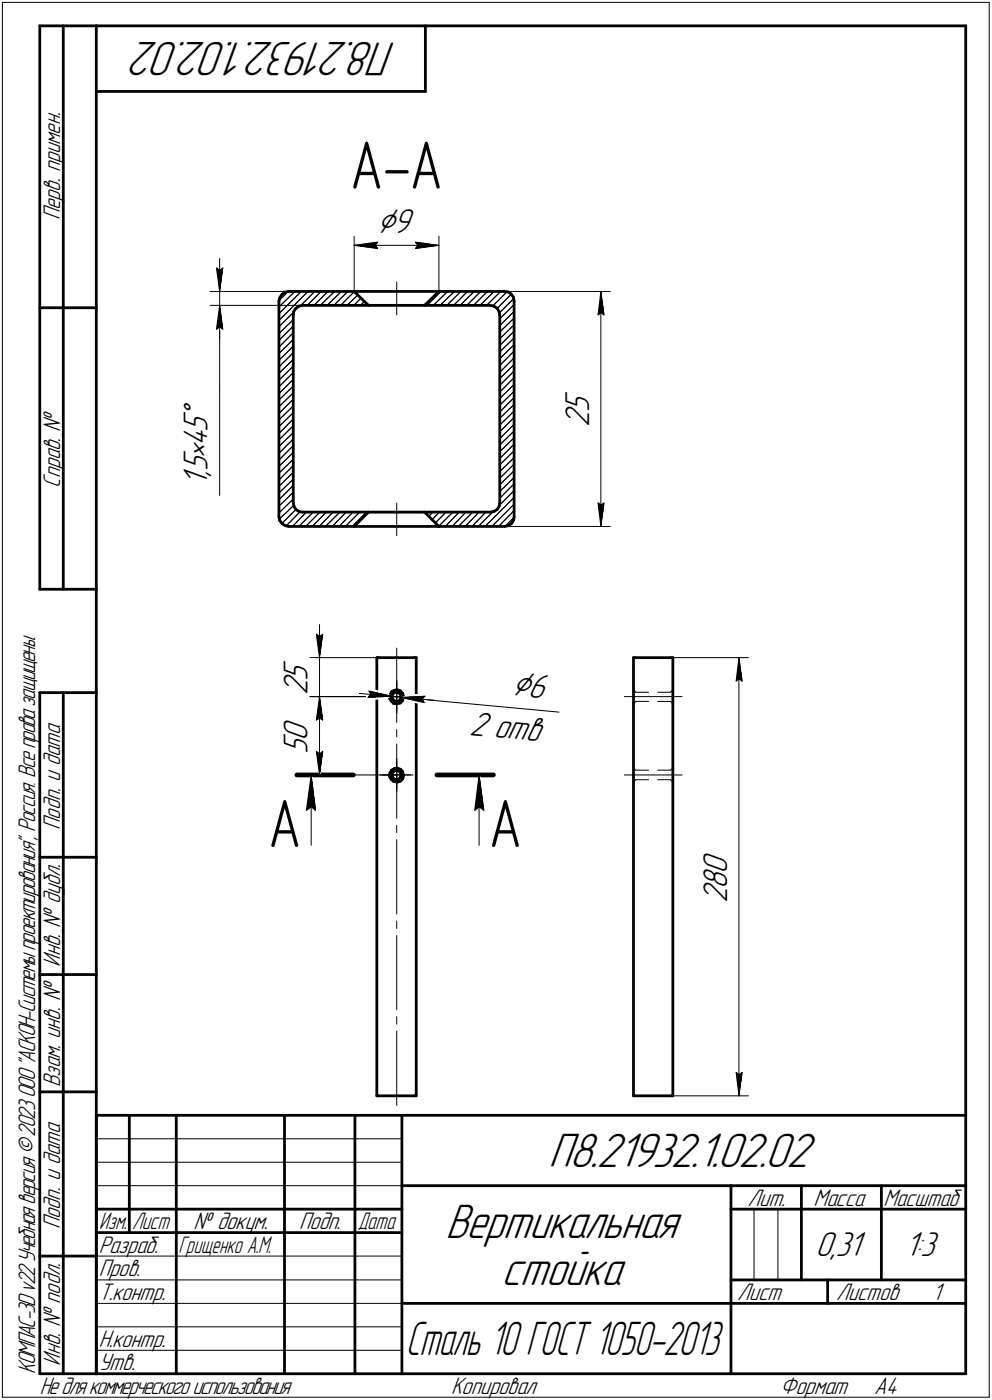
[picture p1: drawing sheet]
<svg xmlns="http://www.w3.org/2000/svg" width="211mm" height="298mm" viewBox="0 0 211 298" stroke-linecap="round" stroke-linejoin="round" font-family="sans-serif">
<defs><g id="words">
<g font-size="14.6">
<text x="74.5" y="40.2">А-А</text>
<text x="57" y="180.4">А</text>
<text x="104" y="180.4">А</text>
</g>
<g font-size="10.9">
<text x="84.3" y="9" transform="rotate(-180 84.3 9)">П8.21932.1.02.02</text>
<text x="116.7" y="248.5">П8.21932.1.02.02</text>
<text x="94.8" y="263.5">Вертикальная</text>
<text x="106.7" y="273.5">стойка</text>
</g>
<text font-size="10.7" x="86.3" y="288.5">Сталь 10 ГОСТ 1050-2013</text>
<g font-size="8.5">
<text x="80.2" y="49.7">Ç9</text>
<text x="44.2" y="89.1" transform="rotate(-90 44.2 89.1)">Å</text>
<text x="108.8" y="148.1" transform="rotate(5 108.8 148.1)">Ç6</text>
</g>
<g font-size="7.8">
<text x="125.4" y="87.8" transform="rotate(-90 125.4 87.8)">5</text>
<text x="44.2" y="95.1" transform="rotate(-90 44.2 95.1)">4</text>
<text x="44.2" y="91.9" transform="rotate(-90 44.2 91.9)">5</text>
<text x="125.4" y="91" transform="rotate(-90 125.4 91)">2</text>
<text x="44.2" y="101.4" transform="rotate(-90 44.2 101.4)">,</text>
<text x="44.2" y="100.4" transform="rotate(-90 44.2 100.4)">5</text>
<text x="44.2" y="97.6" transform="rotate(-90 44.2 97.6)">•</text>
<text x="44.2" y="103.5" transform="rotate(-90 44.2 103.5)">1</text>
<text x="65.4" y="148.1" transform="rotate(-90 65.4 148.1)">2</text>
<text x="65.4" y="144.9" transform="rotate(-90 65.4 144.9)">5</text>
<text x="65.4" y="160.6" transform="rotate(-90 65.4 160.6)">5</text>
<text x="65.4" y="157.8" transform="rotate(-90 65.4 157.8)">0</text>
<text x="99.8" y="156.4" transform="rotate(5 99.8 156.4)">2 отв</text>
<text x="154.7" y="189.2" transform="rotate(-90 154.7 189.2)">8</text>
<text x="154.7" y="186" transform="rotate(-90 154.7 186)">0</text>
<text x="154.7" y="192.4" transform="rotate(-90 154.7 192.4)">2</text>
<text x="173.5" y="267.5">0,31</text>
<text x="192.6" y="267.5">1:3</text>
</g>
<g font-size="5.4">
<text x="12.8" y="46.9" transform="rotate(-90 12.8 46.9)">Перв. примен.</text>
<text x="12.8" y="103.8" transform="rotate(-90 12.8 103.8)">Справ. !</text>
<text x="12.8" y="176.7" transform="rotate(-90 12.8 176.7)">Подп. и дата</text>
<text x="12.8" y="205.8" transform="rotate(-90 12.8 205.8)">Инв. ! дубл.</text>
<text x="12.8" y="231.6" transform="rotate(-90 12.8 231.6)">Взам. инв. !</text>
<text x="159.1" y="256.8">Лит.</text>
<text x="173.1" y="256.8">Масса</text>
<text x="188" y="256.8">Масштаб</text>
<text x="12.8" y="261.7" transform="rotate(-90 12.8 261.7)">Подп. и дата</text>
<text x="41.2" y="261.8">! докум.</text>
<text x="63.6" y="261.8">Подп.</text>
<text x="21" y="266.8">Разраб.</text>
<text x="21" y="271.8">Пров.</text>
<text x="21" y="276.8">Т.контр.</text>
<text x="156.9" y="276.8">Лист</text>
<text x="177.9" y="276.8">Листов</text>
<text x="198.4" y="276.8">1</text>
<text x="21" y="286.8">Н.контр.</text>
<text x="7.5" y="292.5" transform="rotate(-90 7.5 292.5)">КОМПАС-3Dv22Учебнаяверсия©2023ООО&quot;АСКОН-Системыпроектирования&quot;, Россия. Всеправазащищены.</text>
<text x="12.8" y="290.8" transform="rotate(-90 12.8 290.8)">Инв. ! подл.</text>
<text x="21" y="291.8">Утв.</text>
<text x="8.5" y="296.7">Недлякоммерческогоиспользования</text>
<text x="96" y="296.8">Копировал</text>
<text x="166" y="296.8">Формат</text>
<text x="186" y="296.8">A4</text>
</g>
<g font-size="5.3">
<text x="21.1" y="261.8">Изм.</text>
<text x="28.1" y="261.8">Лист</text>
<text x="76.1" y="261.8">Дата</text>
<text x="38" y="266.8">Грищенко А.М.</text>
</g>
</g></defs>
<g fill="none" stroke="#000" stroke-width=".59">
<path d="M8.5 5.5v120zM8.5 5.5h12zM13.5 5.5v120zM20.5 5.5v287zM20.5 5.5h185zM20.5 19.5h70zM90.5 5.5v14zM205.5 5.5v287zM8.5 65.5h12zM59.4 64.1v46zM59.5 63.4l-.1 .7zM59.9 62.7l.6-.5z"/>
<path d="M59.9 62.7l-.4 .7zM60.5 62.2l.9-.1zM61.4 62.1h14zM62.4 67.1v40zM62.5 66.4l-.1 .7zM62.9 65.7l.7-.5zM62.9 65.7l-.4 .7zM63.6 65.2l.7-.2zM64.3 65h14.1zM75.4 62.1l3 2.9zM75.4 62.1h18zM78.4 65h11.9z"/>
<path d="M90.3 65l3.1-2.9zM90.3 65h14.1zM93.4 62.1h14zM104.4 65l.7 .2zM105.1 65.2l.6 .4zM105.7 65.6l.5 .7zM106.2 66.3l.1 .8zM106.3 67.1v40zM107.4 62.1h.6zM108 62.1l.7 .5zM108.7 62.6l.5 .6zM109.2 63.2l.2 .9z"/>
<path d="M109.4 64.1v46zM59.4 110.1l.1 .7zM59.5 110.8l.5 .7zM60 111.5l.7 .4zM60.7 111.9l.7 .2zM61.4 112.1h14zM62.4 107.1l.2 .8zM62.6 107.9l.4 .6zM63 108.5l.8 .5zM63.8 109l.5 .1zM64.3 109.1h14.1zM75.4 112.1l3-3z"/>
<path d="M75.4 112.1h18zM78.4 109.1h11.9zM90.3 109.1l3.1 3zM90.3 109.1h14.1zM93.4 112.1h14zM104.4 109.1l.8-.2zM105.2 108.9l.6-.4zM106.3 107.7l-.5 .8zM106.3 107.1v.6zM107.4 112.1l.8-.2zM108.2 111.9l.7-.5zM109.3 110.7l-.4 .7z"/>
<path d="M109.4 110.1l-.1 .6zM8.5 125.5h12zM8.5 147.5v145zM8.5 147.5h12zM13.5 147.5v145zM80.2 140v93.3zM80.2 140h.3zM80.5 140h7.7zM82.9 148.7l.3 .6zM83 147.9l-.1 .8zM83.2 149.3l.5 .5zM83.3 147.3l.6-.3z"/>
<path d="M83.3 147.3l-.3 .6zM83.4 148.2l.1 .6zM83.5 148.8l.3 .4zM83.7 147.7l.5-.3zM83.7 147.7l-.3 .5zM83.7 149.8l.8 .1zM83.8 149.2l.5 .2zM83.9 147l.7-.1zM84.2 147.4l.6 .1zM84.3 149.4l.6-.1zM84.5 149.9l.7-.2zM84.6 146.9l.7 .3z"/>
<path d="M84.8 147.5l.4 .3zM85.2 149.7l.5-.5zM85.2 147.8l.1 .5zM85.3 147.2l.4 .5zM85.3 148.8l-.4 .5zM85.3 148.3v.5zM85.7 147.7l.2 .6zM85.9 148.5l-.2 .7zM85.9 148.3v.2zM88.2 140h.4zM88.6 140v93.3zM134.8 140h.3z"/>
<path d="M134.8 140v93.3zM135.1 140h7.7zM142.8 140h.4zM143.2 140v93.3zM82.9 165.4l.3 .5zM83 164.6l-.1 .8zM83.2 165.9l.5 .5zM83.3 164l.6-.3zM83.3 164l-.3 .6zM83.4 164.8l.1 .6zM83.5 165.4l.3 .5zM83.7 164.3l.5-.2z"/>
<path d="M83.7 164.3l-.3 .5zM83.7 166.4l.8 .1zM83.8 165.9l.5 .1zM83.9 163.7l.7-.1zM84.2 164.1h.6zM84.3 166l.6-.1zM84.5 166.5l.7-.1zM84.6 163.6l.7 .2zM84.8 164.1l.4 .4zM85.2 166.4l.5-.5zM85.2 164.5l.1 .5zM85.3 163.8l.4 .5z"/>
<path d="M85.3 165.4l-.4 .5zM85.3 165v.4zM85.7 164.3l.2 .7zM85.9 165.2l-.2 .7zM85.9 165v.2zM8.5 182.5h12zM8.5 207.5h12zM8.5 232.5h12zM20.5 237.5h185zM20.5 237.5v55zM27.5 237.5v25zM37.5 237.5v55z"/>
<path d="M60.5 237.5v55zM75.5 237.5v55zM80.2 233.3h.3zM80.5 233.3h7.7zM85.5 237.5v55zM88.2 233.3h.4zM134.8 233.3h.3zM135.1 233.3h7.7zM142.8 233.3h.4zM20.5 257.5h65zM85.5 252.5h120zM155.5 252.5v40z"/>
<path d="M155.5 257.5h15zM170.5 252.5v20zM170.5 257.5h35zM187.5 252.5v20zM8.5 267.5h12zM20.5 262.5h65zM85.5 277.5h70zM155.5 277.5h50zM155.5 272.5h50zM176.1 272.5v5zM8.5 292.5h12zM20.5 292.5h185z"/>
</g>
<g fill="none" stroke="#000" stroke-width=".21">
<path d="M.5 .5v297zM.5 .5h210zM210.5 .5v297zM46.1 57.1l.6 .5zM46.1 57.1l.6 5zM46.7 57.6l.7-.5zM46.7 55v7.1zM47.4 57.1l-.7 5zM75.4 50.3v11.8zM75.4 52.2l4.9-.6zM75.4 52.2l4.9 .7zM75.4 52.2h18z"/>
<path d="M79.8 52.2l.5 .7zM80.3 51.6l-.5 .6zM88.4 52.9l5-.7zM88.4 51.6l.5 .6zM88.4 51.6l5 .6zM88.9 52.2l-.5 .7zM93.4 50.3v11.8zM44.7 65h33.7zM44.7 62.1h30.7zM46.1 70.1l.6-.5zM46.7 65v18.1zM46.7 65l-.6 5.1z"/>
<path d="M46.7 69.6l.7 .5zM46.7 65l.7 5.1zM46.7 65v7.1zM46.7 62.1v2.9zM59.4 79.5l3-3zM59.4 78.1l3-3zM59.4 76.7l3-3zM59.4 75.3l3-3zM59.4 73.9l3-3zM59.4 72.5l3-3.1zM59.4 71l3-2.9zM59.4 69.6l3-3.1z"/>
<path d="M59.4 66.8l4.7-4.7zM59.4 65.4l3.3-3.3zM59.4 64l1.9-1.9zM62.4 79.3l-3 3.1zM63.9 65.1l3.1-3zM65.4 65l2.9-2.9zM65.5 62.1l-6.1 6.1zM66.8 65l3-2.9zM68.2 65l3-2.9zM69.6 65l3-2.9zM71 65l3-2.9zM72.5 65l2.9-2.9z"/>
<path d="M73.8 65l2.3-2.2zM75.3 65l1.5-1.5zM76.7 65l.9-.8zM78.1 65l.1-.1zM84.4 60v7.1zM90.8 65l3-2.9zM92.2 65l3-2.9zM93.4 62.1h36.5zM93.6 65l3.1-2.9zM95.1 65l2.9-2.9zM97.9 65l3-2.9zM99.3 65l3-2.9z"/>
<path d="M99.5 62.1l-3 2.9zM100.8 65l2.9-2.9zM102.1 65l3.1-2.9zM103.5 65l3-2.9zM104.9 65.1l3-3zM105.8 65.6l3-2.9zM106.3 79.2l3.1-3zM106.3 77.8l3.1-3zM106.3 76.4l3.1-3zM106.3 74.9l3.1-2.9zM106.3 73.6l3.1-3.1zM106.3 72.1l3.1-2.9z"/>
<path d="M106.3 70.7l3.1-3zM106.3 69.3l3.1-3zM106.3 67.9l3.1-3zM106.3 66.5l3-2.9zM127.3 67.1l.5-.6zM127.8 62.1l.7 5zM127.8 66.5l.7 .6zM127.8 62.1l-.5 5zM127.8 62.1v50zM46.7 83.1v22.4zM59.4 99.3l3-2.9zM59.4 96.5l3-3z"/>
<path d="M59.4 95.1l3-3zM59.4 93.6l3-2.9zM59.4 92.3l3-3.1zM59.4 90.8l3-2.9zM59.4 89.4l3-3zM59.4 88.1l3-3.1zM59.4 86.6l3-2.9zM59.4 85.2l3-3zM59.4 83.8l3-3zM59.4 80.9l3-2.9zM62.4 94.9l-3 3.1zM106.3 99l3.1-3z"/>
<path d="M106.3 97.6l3.1-3zM106.3 96.2l3.1-3zM106.3 94.7l3.1-2.9zM106.3 93.4l3.1-3.1zM106.3 91.9l3.1-3zM106.3 90.5l3.1-3zM106.3 89.1l3.1-3zM106.3 87.7l3.1-3zM106.3 86.3l3.1-3zM106.3 84.8l3.1-2.9zM106.3 83.5l3.1-3.1zM106.3 82l3.1-3z"/>
<path d="M106.3 80.6l3.1-3zM59.4 109.2l3-2.9zM59.4 107.8l3-3zM59.4 106.4l3-3zM59.4 105l3-3zM59.4 103.5l3-2.9zM59.4 102.2l3-3.1zM59.4 100.8l3-3zM59.4 110.6l3.1-3zM59.9 111.5l3.1-3zM63.6 112.1l3-3zM63.8 109l-2.9 3z"/>
<path d="M65 112.1l3.1-3zM65.2 109.1l-3 3zM69.3 112.1l3-3zM69.4 109.1l-2.9 3zM70.9 109.1l-3 3zM73.5 112.1l3-3zM73.7 109.1l-3 3zM74.9 112.1l3.1-3zM75.1 109.1l-3 3zM84.4 107.1v6.9zM90.5 109.2l.2-.1zM91.3 109.9l.8-.8z"/>
<path d="M92.6 111.3l2.3-2.2zM93.4 112l3-2.9zM93.4 112.1h36.5zM93.5 109.1l-1.6 1.6zM97.5 112.1l3.1-3zM97.7 109.1l-3 3zM99.1 109.1l-2.9 3zM101.9 109.1l-2.9 3zM103.2 112.1l6.2-6.2zM103.4 109.1l-3 3zM104.6 112.1l4.8-4.7zM104.9 109l-3.1 3.1z"/>
<path d="M106.3 107.5l3.1-3zM106.3 106.1l3.1-3.1zM106.3 104.6l3.1-2.9zM106.3 103.2l3.1-3zM106.3 101.9l3.1-3.1zM106.3 100.4l3.1-2.9zM107.4 112.1l2-1.9zM109.4 108.7l-3.3 3.4zM127.3 107.1l.5 5zM127.3 107.1l.5 .4zM127.8 107.5l.7-.4zM128.5 107.1l-.7 5z"/>
<path d="M67.3 135l.7 .6zM67.3 135l.7 5zM68 135.6l.7-.6zM68 133v7zM68.7 135l-.7 5zM84.4 138v15.8zM66 148.3h18.4zM66 140h18.4zM67.3 153.3l.7-.4zM68 148.3l-.7 5zM68 152.9l.7 .4zM68 148.3l.7 5z"/>
<path d="M68 148.3v7.1zM68 140v8.3zM68 148.3v16.7zM76.5 147.7l6.9 .6zM78.3 148.5l5.1-.2zM78.5 147.2l4.9 1.1zM78.5 147.2l.4 .6zM78.9 147.8l-.6 .7zM80.9 148.3h3.5zM81.4 148.3h3zM83.4 148.3l1.9 .2zM84.4 148.3h3.5z"/>
<path d="M84.4 148.3v3.6zM84.4 144.9v3.4zM84.4 148.3h3zM84.4 148.3v3.1zM84.4 145.4v2.9zM84.4 155.4v1.5zM84.4 158.4v15.8zM85.3 148.5l33.7 3.1zM85.3 148.5l5 1.1zM85.3 148.5l5.1-.2zM85.3 148.5l7.1 .6zM89.8 148.8l.5 .8z"/>
<path d="M89.8 148.8l.6-.5zM132.8 148.3h12.3zM134.8 146.9l.5 .5zM135.3 147.4h2.7zM135.3 149.4h2.7zM135.3 149.4l-.5 .5zM140 147.4h2.7zM140 149.4h2.7zM142.7 147.4l.5-.5zM142.7 149.4l.5 .5zM143.2 140h16.1zM156.6 145l.6-.5z"/>
<path d="M157.2 140l.7 5zM157.2 144.5l.7 .5zM157.2 140l-.6 5zM157.2 140v93.3zM65.2 172.6l1-.8zM66 165h18.4zM66.2 165l.9 7.6zM66.2 171.8l.9 .8zM66.2 165l-1 7.6zM66.2 165v15zM67.3 160l.7 5zM67.3 160l.7 .5z"/>
<path d="M68 160.5l.7-.5zM68.7 160l-.7 5zM80.9 165h3.5zM81.4 165h3zM84.4 165h3.5zM84.4 165v3.6zM84.4 161.5v3.5zM84.4 165h3zM84.4 165v3.1zM84.4 162.1v2.9zM84.4 175.8v1.5zM84.4 178.8v15.8z"/>
<path d="M101 172.6l.9-.8zM101.9 165l1.1 7.6zM101.9 171.8l1.1 .8zM101.9 165l-.9 7.6zM101.9 165v15zM132.8 165h12.3zM134.8 163.6l.5 .4zM135.3 166l-.5 .5zM135.3 164h2.7zM135.3 166h2.7zM140 164h2.7zM140 166h2.7z"/>
<path d="M142.7 164l.5-.4zM142.7 166l.5 .5zM84.4 196.1v1.6zM84.4 199.2v15.8zM84.4 216.5v1.6zM84.4 219.5v15.9zM143.2 233.3h16.1zM156.6 228.3l.6 5zM156.6 228.3l.6 .6zM157.2 228.9l.7-.6zM157.9 228.3l-.7 5zM20.5 247.5h65z"/>
<path d="M20.5 252.5h65zM20.5 242.5h65zM160.4 257.5v15zM165.5 257.5v15zM20.5 267.5h65zM20.5 272.5h65zM20.5 277.5h65zM.5 297.5h210zM20.5 282.5h65zM20.5 287.5h65z"/>
</g>
<path d="M63.2 165h12zM93 165h12z" fill="none" stroke="#000" stroke-width="1"/>
<g fill="#fff" stroke="#fff" stroke-width=".21">
<path d="M59.9 140.3h7.1zM59.9 140.4h7.1zM59.9 140.5h7.1zM59.9 140.5h7.1zM59.9 140.6h7.1zM59.9 140.7h7.1zM59.9 140.8h7.1zM59.9 140.9h7.1zM59.9 141h7.1zM59.9 141.1h7.1zM59.9 141.1h7.1zM59.9 141.2h7.1zM59.9 141.3h7.1zM59.9 141.4h7.1zM59.9 141.5h7.1zM59.9 141.6h7.1zM59.9 141.6h7.1zM59.9 141.7h7.1zM59.9 141.8h7.1zM59.9 141.9h7.1zM59.9 142h7.1zM59.9 142.1h7.1zM59.9 142.2h7.1zM59.9 142.2h7.1zM59.9 142.3h7.1zM59.9 142.4h7.1zM59.9 142.5h7.1zM59.9 142.6h7.1zM59.9 142.7h7.1zM59.9 142.7h7.1zM59.9 142.8h7.1zM59.9 142.9h7.1zM59.9 143h7.1zM59.9 143.1h7.1zM59.9 143.2h7.1zM59.9 143.3h7.1zM59.9 143.3h7.1zM59.9 143.4h7.1zM59.9 143.5h7.1zM59.9 143.6h7.1zM59.9 143.7h7.1zM59.9 143.8h7.1zM59.9 143.8h7.1zM59.9 143.9h7.1zM59.9 144h7.1zM59.9 144.1h7.1zM59.9 144.2h7.1zM59.9 144.3h7.1zM59.9 144.4h7.1zM59.9 144.4h7.1zM59.9 144.5h7.1zM59.9 144.6h7.1zM59.9 144.7h7.1zM59.9 144.8h7.1zM59.9 144.9h7.1zM59.9 144.9h7.1zM59.9 145h7.1zM59.9 145.1h7.1zM59.9 145.2h7.1zM59.9 145.3h7.1zM59.9 145.4h7.1zM59.9 145.5h7.1zM59.9 145.5h7.1zM59.9 145.6h7.1zM59.9 145.7h7.1zM59.9 145.8h7.1zM59.9 145.9h7.1zM59.9 146h7.1zM59.9 146h7.1zM59.9 146.1h7.1zM59.9 146.2h7.1zM59.9 146.3h7.1zM59.9 146.4h7.1zM59.9 146.5h7.1zM59.9 146.6h7.1zM59.9 146.6h7.1zM59.9 146.7h7.1zM59.9 146.8h7.1zM59.9 146.9h7.1zM59.9 147h7.1zM59.9 147.1h7.1zM59.9 147.2h7.1zM59.9 147.2h7.1zM59.9 147.3h7.1zM59.9 147.4h7.1zM59.9 147.5h7.1zM59.9 147.6h7.1zM59.9 147.7h7.1zM59.9 147.7h7.1zM59.9 147.8h7.1zM59.9 147.9h7.1zM59.9 148h7.1z"/>
<path d="M67.9 148.6h.3zM67.9 148.7h.3zM67.8 148.8h.4zM67.8 148.8h.4zM67.8 148.9h.4zM67.7 149h.6zM67.7 149.1h.6zM67.6 149.2h.8zM67.6 149.3h.8zM67.6 149.4h.8zM67.6 149.4h.9zM67.6 149.5h.9zM67.5 149.6h1.1zM67.5 149.7h1.1zM67.5 149.8h1.1zM67.4 149.9h1.3zM67.4 149.9h1.3zM67.3 150h1.4zM67.3 150.1h1.4zM67.2 150.2h1.5zM67.2 150.3h1.6zM67.2 150.4h1.6zM67.2 150.5h1.6zM67.2 150.5h1.6zM67.2 150.6h1.6zM67.2 150.7h1.6zM67.2 150.8h1.6zM67.1 150.9h1.7zM67.1 151h1.8zM67.1 151h1.8zM67.1 151.1h1.8zM67.1 151.2h1.8zM67.1 151.3h1.8zM67.1 151.4h1.8zM67.1 151.5h1.8zM67.1 151.6h1.8zM67.1 151.6h1.8zM67.1 151.7h1.9zM67.1 151.8h1.9zM67.1 151.9h1.9zM67.1 152h1.9zM67 152.1h2zM67 152.1h2zM67 152.2h2zM67 152.3h2zM67 152.4h2.1zM67 152.5h2.1zM67 152.6h2.1zM66.9 152.7h2.2zM66.9 152.7h2.2zM66.9 152.8h2.2zM66.9 152.9h2.2zM66.9 153h2.2zM66.9 153.1h2.2zM66.9 153.2h2.3zM66.8 153.2h2.4zM66.8 153.3h2.4zM66.8 153.4h2.4zM66.8 153.5h2.4zM66.8 153.6h2.4zM66.8 153.7h2.4zM66.8 153.8h2.4z"/>
<path d="M66.7 134.5h2.5zM66.8 134.6h2.4zM66.8 134.7h2.4zM66.8 134.8h2.4zM66.8 134.9h2.4zM66.8 135h2.4zM66.8 135h2.4zM66.8 135.1h2.4zM66.9 135.2h2.3zM66.9 135.3h2.2zM66.9 135.4h2.2zM66.9 135.5h2.2zM66.9 135.6h2.2zM66.9 135.6h2.2zM66.9 135.7h2.2zM67 135.8h2.1zM67 135.9h2.1zM67 136h2.1zM67 136.1h2zM67 136.1h2zM67 136.2h2zM67 136.3h2zM67 136.4h2zM67.1 136.5h1.9zM67.1 136.6h1.9zM67.1 136.7h1.9zM67.1 136.7h1.9zM67.1 136.8h1.8zM67.1 136.9h1.8zM67.1 137h1.8zM67.1 137.1h1.8zM67.1 137.2h1.8zM67.1 137.2h1.8zM67.1 137.3h1.8zM67.1 137.4h1.8zM67.1 137.5h1.8zM67.1 137.6h1.7zM67.2 137.7h1.6zM67.2 137.8h1.6zM67.2 137.8h1.6zM67.2 137.9h1.6zM67.2 138h1.6zM67.2 138.1h1.6zM67.2 138.2h1.6zM67.2 138.3h1.5zM67.3 138.3h1.4zM67.3 138.4h1.4zM67.4 138.5h1.3zM67.4 138.6h1.3zM67.5 138.7h1.1zM67.5 138.8h1.1zM67.5 138.9h1zM67.6 138.9h.9zM67.6 139h.9zM67.6 139.1h.8zM67.6 139.2h.8zM67.7 139.3h.6zM67.7 139.4h.6zM67.7 139.4h.5zM67.8 139.5h.4zM67.8 139.6h.4zM67.9 139.7h.3zM67.9 139.8h.3z"/>
<path d="M59.9 152.8h7.1zM59.9 152.9h7.1zM59.9 153h7.1zM59.9 153.1h7.1zM59.9 153.2h7.1zM59.9 153.2h7.1zM59.9 153.3h7.1zM59.9 153.4h7.1zM59.9 153.5h7.1zM59.9 153.6h7.1zM59.9 153.7h7.1zM59.9 153.8h7.1zM59.9 153.8h7.1zM59.9 153.9h7.1zM59.9 154h7.1zM59.9 154.1h7.1zM59.9 154.2h7.1zM59.9 154.3h7.1zM59.9 154.3h7.1zM59.9 154.4h7.1zM59.9 154.5h7.1zM59.9 154.6h7.1zM59.9 154.7h7.1zM59.9 154.8h7.1zM59.9 154.9h7.1zM59.9 154.9h7.1zM59.9 155h7.1zM59.9 155.1h7.1zM59.9 155.2h7.1zM59.9 155.3h7.1zM59.9 155.4h7.1zM59.9 155.4h7.1zM59.9 155.5h7.1zM59.9 155.6h7.1zM59.9 155.7h7.1zM59.9 155.8h7.1zM59.9 155.9h7.1zM59.9 156h7.1zM59.9 156h7.1zM59.9 156.1h7.1zM59.9 156.2h7.1zM59.9 156.3h7.1zM59.9 156.4h7.1zM59.9 156.5h7.1zM59.9 156.5h7.1zM59.9 156.6h7.1zM59.9 156.7h7.1zM59.9 156.8h7.1zM59.9 156.9h7.1zM59.9 157h7.1zM59.9 157.1h7.1zM59.9 157.1h7.1zM59.9 157.2h7.1zM59.9 157.3h7.1zM59.9 157.4h7.1zM59.9 157.5h7.1zM59.9 157.6h7.1zM59.9 157.6h7.1zM59.9 157.7h7.1zM59.9 157.8h7.1zM59.9 157.9h7.1zM59.9 158h7.1zM59.9 158.1h7.1zM59.9 158.2h7.1zM59.9 158.2h7.1zM59.9 158.3h7.1zM59.9 158.4h7.1zM59.9 158.5h7.1zM59.9 158.6h7.1zM59.9 158.7h7.1zM59.9 158.7h7.1zM59.9 158.8h7.1zM59.9 158.9h7.1zM59.9 159h7.1zM59.9 159.1h7.1zM59.9 159.2h7.1zM59.9 159.3h7.1zM59.9 159.3h7.1zM59.9 159.4h7.1zM59.9 159.5h7.1zM59.9 159.6h7.1zM59.9 159.7h7.1zM59.9 159.8h7.1zM59.9 159.9h7.1zM59.9 159.9h7.1zM59.9 160h7.1zM59.9 160.1h7.1zM59.9 160.2h7.1zM59.9 160.3h7.1zM59.9 160.4h7.1zM59.9 160.4h7.1zM59.9 160.5h7.1z"/>
<path d="M66.7 159.5h2.5zM66.8 159.6h2.4zM66.8 159.7h2.4zM66.8 159.8h2.4zM66.8 159.9h2.4zM66.8 159.9h2.4zM66.8 160h2.4zM66.8 160.1h2.4zM66.9 160.2h2.3zM66.9 160.3h2.2zM66.9 160.4h2.2zM66.9 160.4h2.2zM66.9 160.5h2.2zM66.9 160.6h2.2zM66.9 160.7h2.2zM67 160.8h2.1zM67 160.9h2.1zM67 161h2.1zM67 161h2zM67 161.1h2zM67 161.2h2zM67 161.3h2zM67 161.4h2zM67.1 161.5h1.9zM67.1 161.5h1.9zM67.1 161.6h1.9zM67.1 161.7h1.9zM67.1 161.8h1.8zM67.1 161.9h1.8zM67.1 162h1.8zM67.1 162.1h1.8zM67.1 162.1h1.8zM67.1 162.2h1.8zM67.1 162.3h1.8zM67.1 162.4h1.8zM67.1 162.5h1.8zM67.1 162.6h1.7zM67.2 162.6h1.6zM67.2 162.7h1.6zM67.2 162.8h1.6zM67.2 162.9h1.6zM67.2 163h1.6zM67.2 163.1h1.6zM67.2 163.2h1.6zM67.2 163.2h1.5zM67.3 163.3h1.4zM67.3 163.4h1.4zM67.4 163.5h1.3zM67.4 163.6h1.3zM67.5 163.7h1.1zM67.5 163.7h1.1zM67.5 163.8h1zM67.6 163.9h.9zM67.6 164h.9zM67.6 164.1h.8zM67.6 164.2h.8zM67.7 164.3h.6zM67.7 164.3h.6zM67.7 164.4h.5zM67.8 164.5h.4zM67.8 164.6h.4zM67.9 164.7h.3zM67.9 164.8h.3z"/>
<path d="M67.9 148.6h.3zM67.9 148.7h.3zM67.8 148.8h.4zM67.8 148.8h.4zM67.8 148.9h.4zM67.7 149h.6zM67.7 149.1h.6zM67.6 149.2h.8zM67.6 149.3h.8zM67.6 149.4h.8zM67.6 149.4h.9zM67.6 149.5h.9zM67.5 149.6h1.1zM67.5 149.7h1.1zM67.5 149.8h1.1zM67.4 149.9h1.3zM67.4 149.9h1.3zM67.3 150h1.4zM67.3 150.1h1.4zM67.2 150.2h1.5zM67.2 150.3h1.6zM67.2 150.4h1.6zM67.2 150.5h1.6zM67.2 150.5h1.6zM67.2 150.6h1.6zM67.2 150.7h1.6zM67.2 150.8h1.6zM67.1 150.9h1.7zM67.1 151h1.8zM67.1 151h1.8zM67.1 151.1h1.8zM67.1 151.2h1.8zM67.1 151.3h1.8zM67.1 151.4h1.8zM67.1 151.5h1.8zM67.1 151.6h1.8zM67.1 151.6h1.8zM67.1 151.7h1.9zM67.1 151.8h1.9zM67.1 151.9h1.9zM67.1 152h1.9zM67 152.1h2zM67 152.1h2zM67 152.2h2zM67 152.3h2zM67 152.4h2.1zM67 152.5h2.1zM67 152.6h2.1zM66.9 152.7h2.2zM66.9 152.7h2.2zM66.9 152.8h2.2zM66.9 152.9h2.2zM66.9 153h2.2zM66.9 153.1h2.2zM66.9 153.2h2.3zM66.8 153.2h2.4zM66.8 153.3h2.4zM66.8 153.4h2.4zM66.8 153.5h2.4zM66.8 153.6h2.4zM66.8 153.7h2.4zM66.8 153.8h2.4z"/>
<path d="M57.1 169.2h7.1zM57.1 169.2h7.1zM57.1 169.3h7.1zM57.1 169.4h7.1zM57.1 169.5h7.1zM57.1 169.6h7.1zM57.1 169.7h7.1zM57.1 169.8h7.1zM57.1 169.8h7.1zM57.1 169.9h7.1zM57.1 170h7.1zM57.1 170.1h7.1zM57.1 170.2h7.1zM57.1 170.3h7.1zM57.1 170.3h7.1zM57.1 170.4h7.1zM57.1 170.5h7.1zM57.1 170.6h7.1zM57.1 170.7h7.1zM57.1 170.8h7.1zM57.1 170.9h7.1zM57.1 170.9h7.1zM57.1 171h7.1zM57.1 171.1h7.1zM57.1 171.2h7.1zM57.1 171.3h7.1zM57.1 171.4h7.1zM57.1 171.4h7.1zM57.1 171.5h7.1zM57.1 171.6h7.1zM57.1 171.7h7.1zM57.1 171.8h7.1zM57.1 171.9h7.1zM57.1 172h7.1zM57.1 172h7.1zM57.1 172.1h7.1zM57.1 172.2h7.1zM57.1 172.3h7.1zM57.1 172.4h7.1zM57.1 172.5h7.1zM57.1 172.6h7.1zM57.1 172.6h7.1zM57.1 172.7h7.1zM57.1 172.8h7.1zM57.1 172.9h7.1zM57.1 173h7.1zM57.1 173.1h7.1zM57.1 173.1h7.1zM57.1 173.2h7.1zM57.1 173.3h7.1zM57.1 173.4h7.1zM57.1 173.5h7.1zM57.1 173.6h7.1zM57.1 173.7h7.1zM57.1 173.7h7.1zM57.1 173.8h7.1zM57.1 173.9h7.1zM57.1 174h7.1zM57.1 174.1h7.1zM57.1 174.2h7.1zM57.1 174.2h7.1zM57.1 174.3h7.1zM57.1 174.4h7.1zM57.1 174.5h7.1zM57.1 174.6h7.1zM57.1 174.7h7.1zM57.1 174.8h7.1zM57.1 174.8h7.1zM57.1 174.9h7.1zM57.1 175h7.1zM57.1 175.1h7.1zM57.1 175.2h7.1zM57.1 175.3h7.1zM57.1 175.3h7.1zM57.1 175.4h7.1zM57.1 175.5h7.1zM57.1 175.6h7.1zM57.1 175.7h7.1zM57.1 175.8h7.1zM57.1 175.9h7.1zM57.1 175.9h7.1zM57.1 176h7.1zM57.1 176.1h7.1zM57.1 176.2h7.1zM57.1 176.3h7.1zM57.1 176.4h7.1zM57.1 176.4h7.1zM57.1 176.5h7.1zM57.1 176.6h7.1zM57.1 176.7h7.1zM57.1 176.8h7.1zM57.1 176.9h7.1zM57.1 177h7.1zM57.1 177h7.1zM57.1 177.1h7.1zM57.1 177.2h7.1zM57.1 177.3h7.1zM57.1 177.4h7.1zM57.1 177.5h7.1zM57.1 177.5h7.1zM57.1 177.6h7.1zM57.1 177.7h7.1zM57.1 177.8h7.1zM57.1 177.9h7.1zM57.1 178h7.1zM57.1 178.1h7.1zM57.1 178.1h7.1zM57.1 178.2h7.1zM57.1 178.3h7.1zM57.1 178.4h7.1zM57.1 178.5h7.1zM57.1 178.6h7.1zM57.1 178.6h7.1zM57.1 178.7h7.1zM57.1 178.8h7.1zM57.1 178.9h7.1zM57.1 179h7.1zM57.1 179.1h7.1zM57.1 179.2h7.1zM57.1 179.2h7.1zM57.1 179.3h7.1zM57.1 179.4h7.1zM57.1 179.5h7.1zM57.1 179.6h7.1zM57.1 179.7h7.1zM57.1 179.7h7.1zM57.1 179.8h7.1zM57.1 179.9h7.1zM57.1 180h7.1zM57.1 180.1h7.1zM57.1 180.2h7.1zM57.1 180.3h7.1zM57.1 180.3h7.1zM57.1 180.4h7.1zM57.1 180.5h7.1zM57.1 180.6h7.1zM57.1 180.7h7.1zM57.1 180.8h7.1zM57.1 180.8h7.1zM57.1 180.9h7.1zM57.1 181h7.1zM57.1 181.1h7.1zM57.1 181.2h7.1zM57.1 181.3h7.1zM57.1 181.4h7.1zM57.1 181.4h7.1zM57.1 181.5h7.1zM57.1 181.6h7.1zM57.1 181.7h7.1zM57.1 181.8h7.1zM57.1 181.9h7.1zM57.1 181.9h7.1zM57.1 182h7.1zM57.1 182.1h7.1zM57.1 182.2h7.1zM57.1 182.3h7.1zM57.1 182.4h7.1zM57.1 182.5h7.1zM57.1 182.5h7.1zM57.1 182.6h7.1zM57.1 182.7h7.1zM57.1 182.8h7.1zM57.1 182.9h7.1zM57.1 183h7.1zM57.1 183h7.1zM57.1 183.1h7.1zM57.1 183.2h7.1zM57.1 183.3h7.1z"/>
<path d="M104 169.2h7.1zM104 169.2h7.1zM104 169.3h7.1zM104 169.4h7.1zM104 169.5h7.1zM104 169.6h7.1zM104 169.7h7.1zM104 169.8h7.1zM104 169.8h7.1zM104 169.9h7.1zM104 170h7.1zM104 170.1h7.1zM104 170.2h7.1zM104 170.3h7.1zM104 170.3h7.1zM104 170.4h7.1zM104 170.5h7.1zM104 170.6h7.1zM104 170.7h7.1zM104 170.8h7.1zM104 170.9h7.1zM104 170.9h7.1zM104 171h7.1zM104 171.1h7.1zM104 171.2h7.1zM104 171.3h7.1zM104 171.4h7.1zM104 171.4h7.1zM104 171.5h7.1zM104 171.6h7.1zM104 171.7h7.1zM104 171.8h7.1zM104 171.9h7.1zM104 172h7.1zM104 172h7.1zM104 172.1h7.1zM104 172.2h7.1zM104 172.3h7.1zM104 172.4h7.1zM104 172.5h7.1zM104 172.6h7.1zM104 172.6h7.1zM104 172.7h7.1zM104 172.8h7.1zM104 172.9h7.1zM104 173h7.1zM104 173.1h7.1zM104 173.1h7.1zM104 173.2h7.1zM104 173.3h7.1zM104 173.4h7.1zM104 173.5h7.1zM104 173.6h7.1zM104 173.7h7.1zM104 173.7h7.1zM104 173.8h7.1zM104 173.9h7.1zM104 174h7.1zM104 174.1h7.1zM104 174.2h7.1zM104 174.2h7.1zM104 174.3h7.1zM104 174.4h7.1zM104 174.5h7.1zM104 174.6h7.1zM104 174.7h7.1zM104 174.8h7.1zM104 174.8h7.1zM104 174.9h7.1zM104 175h7.1zM104 175.1h7.1zM104 175.2h7.1zM104 175.3h7.1zM104 175.3h7.1zM104 175.4h7.1zM104 175.5h7.1zM104 175.6h7.1zM104 175.7h7.1zM104 175.8h7.1zM104 175.9h7.1zM104 175.9h7.1zM104 176h7.1zM104 176.1h7.1zM104 176.2h7.1zM104 176.3h7.1zM104 176.4h7.1zM104 176.4h7.1zM104 176.5h7.1zM104 176.6h7.1zM104 176.7h7.1zM104 176.8h7.1zM104 176.9h7.1zM104 177h7.1zM104 177h7.1zM104 177.1h7.1zM104 177.2h7.1zM104 177.3h7.1zM104 177.4h7.1zM104 177.5h7.1zM104 177.5h7.1zM104 177.6h7.1zM104 177.7h7.1zM104 177.8h7.1zM104 177.9h7.1zM104 178h7.1zM104 178.1h7.1zM104 178.1h7.1zM104 178.2h7.1zM104 178.3h7.1zM104 178.4h7.1zM104 178.5h7.1zM104 178.6h7.1zM104 178.6h7.1zM104 178.7h7.1zM104 178.8h7.1zM104 178.9h7.1zM104 179h7.1zM104 179.1h7.1zM104 179.2h7.1zM104 179.2h7.1zM104 179.3h7.1zM104 179.4h7.1zM104 179.5h7.1zM104 179.6h7.1zM104 179.7h7.1zM104 179.7h7.1zM104 179.8h7.1zM104 179.9h7.1zM104 180h7.1zM104 180.1h7.1zM104 180.2h7.1zM104 180.3h7.1zM104 180.3h7.1zM104 180.4h7.1zM104 180.5h7.1zM104 180.6h7.1zM104 180.7h7.1zM104 180.8h7.1zM104 180.8h7.1zM104 180.9h7.1zM104 181h7.1zM104 181.1h7.1zM104 181.2h7.1zM104 181.3h7.1zM104 181.4h7.1zM104 181.4h7.1zM104 181.5h7.1zM104 181.6h7.1zM104 181.7h7.1zM104 181.8h7.1zM104 181.9h7.1zM104 181.9h7.1zM104 182h7.1zM104 182.1h7.1zM104 182.2h7.1zM104 182.3h7.1zM104 182.4h7.1zM104 182.5h7.1zM104 182.5h7.1zM104 182.6h7.1zM104 182.7h7.1zM104 182.8h7.1zM104 182.9h7.1zM104 183h7.1zM104 183h7.1zM104 183.1h7.1zM104 183.2h7.1zM104 183.3h7.1z"/>
<path d="M66.1 165.3h.3zM66.1 165.4h.3zM66 165.4h.4zM66 165.5h.5zM66 165.6h.5zM66 165.7h.5zM66 165.8h.5zM65.9 165.9h.6zM65.9 165.9h.7zM65.8 166h.8zM65.8 166.1h.8zM65.7 166.2h1zM65.7 166.3h1zM65.7 166.4h1.1zM65.6 166.5h1.2zM65.6 166.5h1.2zM65.5 166.6h1.4zM65.5 166.7h1.4zM65.4 166.8h1.5zM65.4 166.9h1.6zM65.4 167h1.6zM65.4 167h1.6zM65.4 167.1h1.6zM65.4 167.2h1.6zM65.4 167.3h1.6zM65.4 167.4h1.6zM65.4 167.5h1.7zM65.4 167.6h1.7zM65.4 167.6h1.7zM65.4 167.7h1.7zM65.4 167.8h1.7zM65.4 167.9h1.7zM65.4 168h1.7zM65.3 168.1h1.8zM65.3 168.1h1.8zM65.3 168.2h1.8zM65.3 168.3h1.8zM65.3 168.4h1.8zM65.3 168.5h1.8zM65.3 168.6h1.8zM65.3 168.7h1.8zM65.2 168.7h2zM65.2 168.8h2zM65.2 168.9h2zM65.2 169h2zM65.2 169.1h2zM65.2 169.2h2zM65.2 169.2h2zM65.1 169.3h2.2zM65.1 169.4h2.2zM65.1 169.5h2.2zM65.1 169.6h2.2zM65.1 169.7h2.2zM65.1 169.8h2.2zM65.1 169.8h2.2zM65 169.9h2.3zM65 170h2.4zM65 170.1h2.4zM65 170.2h2.4zM65 170.3h2.4zM65 170.3h2.4zM65 170.4h2.4zM65 170.5h2.4zM64.9 170.6h2.6zM64.9 170.7h2.6zM64.9 170.8h2.6zM64.9 170.9h2.6zM64.9 170.9h2.6zM64.9 171h2.6zM64.9 171.1h2.6zM64.9 171.2h2.7zM64.9 171.3h2.7zM64.9 171.4h2.7zM64.9 171.4h2.7zM64.9 171.5h2.7zM64.9 171.6h2.7zM64.9 171.7h2.7zM64.9 171.8h2.7zM64.8 171.9h2.8zM64.8 172h2.8zM64.8 172h2.8zM64.8 172.1h2.8zM64.8 172.2h2.8zM64.8 172.3h2.8zM64.8 172.4h2.8zM64.7 172.5h3zM64.7 172.6h3zM64.7 172.6h3zM64.7 172.7h3zM64.7 172.8h3zM64.7 172.9h3zM64.7 173h3z"/>
<path d="M101.9 165.3h.2zM101.9 165.4h.2zM101.9 165.4h.3zM101.8 165.5h.4zM101.8 165.6h.4zM101.7 165.7h.6zM101.7 165.8h.6zM101.7 165.9h.7zM101.6 165.9h.8zM101.6 166h.8zM101.6 166.1h.8zM101.5 166.2h.9zM101.5 166.3h1zM101.4 166.4h1.1zM101.4 166.5h1.2zM101.4 166.5h1.2zM101.3 166.6h1.4zM101.3 166.7h1.4zM101.3 166.8h1.4zM101.3 166.9h1.5zM101.3 167h1.5zM101.3 167h1.5zM101.3 167.1h1.5zM101.3 167.2h1.5zM101.3 167.3h1.5zM101.3 167.4h1.5zM101.2 167.5h1.7zM101.2 167.6h1.7zM101.2 167.6h1.7zM101.2 167.7h1.7zM101.2 167.8h1.7zM101.2 167.9h1.7zM101.2 168h1.7zM101.1 168.1h1.9zM101.1 168.1h1.9zM101.1 168.2h1.9zM101.1 168.3h1.9zM101.1 168.4h1.9zM101.1 168.5h1.9zM101.1 168.6h1.9zM101.1 168.7h1.9zM101 168.7h2zM101 168.8h2zM101 168.9h2zM101 169h2zM101 169.1h2zM101 169.2h2zM101 169.2h2zM100.9 169.3h2.2zM100.9 169.4h2.2zM100.9 169.5h2.2zM100.9 169.6h2.2zM100.9 169.7h2.2zM100.9 169.8h2.2zM100.9 169.8h2.2zM100.8 169.9h2.3zM100.8 170h2.4zM100.8 170.1h2.4zM100.8 170.2h2.4zM100.8 170.3h2.4zM100.8 170.3h2.4zM100.8 170.4h2.4zM100.8 170.5h2.4zM100.8 170.6h2.5zM100.8 170.7h2.5zM100.8 170.8h2.5zM100.8 170.9h2.5zM100.8 170.9h2.5zM100.8 171h2.5zM100.8 171.1h2.5zM100.7 171.2h2.7zM100.7 171.3h2.7zM100.7 171.4h2.7zM100.7 171.4h2.7zM100.7 171.5h2.7zM100.7 171.6h2.7zM100.7 171.7h2.7zM100.7 171.8h2.7zM100.6 171.9h2.9zM100.6 172h2.9zM100.6 172h2.9zM100.6 172.1h2.9zM100.6 172.2h2.9zM100.6 172.3h2.9zM100.6 172.4h2.9zM100.5 172.5h3zM100.5 172.6h3zM100.5 172.6h3zM100.5 172.7h3zM100.5 172.8h3zM100.5 172.9h3zM100.5 173h3z"/>
<path d="M78.1 146.6h.4zM78.1 146.7h.7zM78.1 146.8h1.1zM78.1 146.9h1.5zM78.1 147h1.8zM78.1 147.1h2.2zM78 147.2h2.7zM78 147.2h3zM78 147.3h3.4zM78 147.4h3.7zM78 147.5h3.9zM78 147.6h4zM78 147.7h4.2zM77.9 147.7h4.5zM77.9 147.8h4.6zM77.9 147.9h4.8zM77.9 148h5zM77.9 148.1h5.2zM77.9 148.2h5.3zM77.9 148.3h5.5zM77.9 148.3h5.2zM77.9 148.4h5zM77.9 148.5h4.7zM77.9 148.6h4.5zM77.9 148.7h4.2zM77.9 148.8h4zM77.9 148.8h3.6zM77.9 148.9h1.8z"/>
<path d="M89.1 147.8h1.8zM87.2 147.9h3.7zM87 148h3.9zM86.7 148.1h4.2zM86.4 148.2h4.5zM86.2 148.3h4.7zM85.9 148.3h5zM85.7 148.4h5.2zM85.3 148.5h5.6zM85.6 148.6h5.3zM85.8 148.7h5.1zM85.9 148.8h5zM86.1 148.8h4.8zM86.3 148.9h4.6zM86.4 149h4.4zM86.6 149.1h4.2zM86.8 149.2h4zM87 149.3h3.8zM87.1 149.4h3.7zM87.5 149.4h3.3zM87.9 149.5h2.9zM88.2 149.6h2.6zM88.6 149.7h2.2zM89 149.8h1.8zM89.3 149.9h1.5zM89.7 149.9h1.1zM90.1 150h.7zM90.4 150.1h.4z"/>
<path d="M109.3 142.5h.9zM109.3 142.6h1.9zM109.3 142.7h2.8zM109.3 142.7h3.7zM109.3 142.8h4.7zM109.3 142.9h5.6zM109.3 143h6.5zM109.3 143.1h7.5zM109.3 143.2h8.4zM109.3 143.3h8.4zM109.2 143.3h8.5zM109.2 143.4h8.5zM109.2 143.5h8.5zM109.2 143.6h8.5zM109.2 143.7h8.5zM109.2 143.8h8.5zM109.2 143.8h8.5zM109.2 143.9h8.5zM109.2 144h8.5zM109.2 144.1h8.4zM109.2 144.2h8.4zM109.1 144.3h8.5zM109.1 144.4h8.5zM109.1 144.4h8.5zM109.1 144.5h8.5zM109.1 144.6h8.5zM109.1 144.7h8.5zM109.1 144.8h8.5zM109.1 144.9h8.5zM109.1 144.9h8.5zM109.1 145h8.4zM109.1 145.1h8.4zM109.1 145.2h8.4zM109.1 145.3h8.4zM109.1 145.4h8.4zM109.1 145.5h8.4zM109.1 145.5h8.4zM109.1 145.6h8.4zM109.1 145.7h8.4zM109.1 145.8h8.4zM109.1 145.9h8.4zM109.1 146h8.3zM109 146h8.4zM109 146.1h8.4zM109 146.2h8.4zM109 146.3h8.4zM109 146.4h8.4zM109 146.5h8.4zM109 146.6h8.4zM109 146.6h8.4zM109 146.7h8.4zM109 146.8h8.3zM109 146.9h8.3zM108.9 147h8.4zM108.9 147.1h8.4zM108.9 147.2h8.4zM108.9 147.2h8.4zM108.9 147.3h8.4zM108.9 147.4h8.4zM108.9 147.5h8.4zM108.9 147.6h8.4zM108.9 147.7h8.4zM108.9 147.7h8.4zM108.8 147.8h8.5zM108.8 147.9h8.5zM108.8 148h8.5zM108.8 148.1h8.5zM108.8 148.2h8.5zM108.8 148.3h8.5zM108.8 148.3h8.5zM108.8 148.4h8.5zM108.8 148.5h8.5zM108.8 148.6h8.5zM108.8 148.7h8.4zM108.7 148.8h8.5zM108.7 148.8h8.5zM108.7 148.9h8.5zM108.7 149h8.5zM108.7 149.1h8.5zM108.7 149.2h8.5zM108.7 149.3h8.5zM108.7 149.4h8.5zM108.7 149.4h8.5zM108.7 149.5h8.5zM108.6 149.6h8.5zM109.5 149.7h7.6zM110.3 149.8h6.8zM111.2 149.9h5.9zM112 149.9h5.1zM112.9 150h4.2zM113.7 150.1h3.4zM114.6 150.2h2.5zM115.4 150.3h1.7zM116.2 150.4h.9z"/>
<path d="M100.2 151h1zM100.2 151h1.9zM100.2 151.1h2.8zM100.2 151.2h3.8zM100.2 151.3h4.7zM100.2 151.4h5.6zM100.2 151.5h6.6zM100.2 151.6h7.5zM100.2 151.6h8.3zM100.2 151.7h9.3zM100.2 151.8h10.2zM100.2 151.9h11.1zM100.2 152h12.1zM100.2 152.1h13zM100.2 152.1h13.9zM100.2 152.2h14.9zM100.2 152.3h15.8zM100.2 152.4h16.6zM100.2 152.5h16.6zM100.2 152.6h16.6zM100.2 152.7h16.6zM100.2 152.7h16.6zM100.2 152.8h16.6zM100.1 152.9h16.7zM100.1 153h16.7zM100.1 153.1h16.7zM100.1 153.2h16.7zM100.1 153.2h16.7zM100.1 153.3h16.7zM100.1 153.4h16.7zM100.1 153.5h16.7zM100.1 153.6h16.7zM100.1 153.7h16.7zM100.1 153.8h16.7zM100.1 153.8h16.7zM100 153.9h16.8zM100 154h16.8zM100 154.1h16.8zM100 154.2h16.7zM100 154.3h16.7zM100 154.3h16.7zM100 154.4h16.7zM100 154.5h16.7zM100 154.6h16.7zM100 154.7h16.7zM100 154.8h16.7zM100 154.9h16.7zM99.9 154.9h16.8zM99.9 155h16.8zM99.9 155.1h16.7zM99.9 155.2h16.7zM99.9 155.3h16.7zM99.9 155.4h16.7zM99.9 155.4h16.7zM99.9 155.5h16.7zM99.9 155.6h16.7zM99.9 155.7h16.7zM99.9 155.8h16.7zM99.9 155.9h16.7zM99.8 156h16.7zM99.8 156h16.7zM99.8 156.1h16.7zM99.8 156.2h16.7zM99.8 156.3h16.7zM99.8 156.4h16.7zM99.8 156.5h16.7zM99.8 156.5h16.7zM99.8 156.6h16.7zM99.8 156.7h16.7zM99.8 156.8h16.7zM99.8 156.9h16.6zM99.7 157h16.7zM99.7 157.1h16.7zM99.7 157.1h16.7zM99.7 157.2h16.7zM99.7 157.3h16.7zM99.7 157.4h16.7zM99.7 157.5h16.7zM99.7 157.6h16.7zM99.7 157.6h16.7zM99.7 157.7h16.6zM99.7 157.8h16.6zM99.7 157.9h16.6zM99.7 158h16.6zM100.6 158.1h15.7zM101.5 158.2h14.8zM102.4 158.2h13.9zM103.4 158.3h12.9zM104.3 158.4h12zM105.2 158.5h11.1zM106.1 158.6h10.2zM107 158.7h9.2zM107.9 158.7h8.3zM108.9 158.8h7.3zM109.8 158.9h6.4zM110.7 159h5.5zM111.6 159.1h4.6zM112.5 159.2h3.7zM113.5 159.3h2.7zM114.4 159.3h1.8zM115.3 159.4h.9z"/>
<path d="M149.1 181h7.1zM149.1 181.1h7.1zM149.1 181.2h7.1zM149.1 181.3h7.1zM149.1 181.4h7.1zM149.1 181.4h7.1zM149.1 181.5h7.1zM149.1 181.6h7.1zM149.1 181.7h7.1zM149.1 181.8h7.1zM149.1 181.9h7.1zM149.1 181.9h7.1zM149.1 182h7.1zM149.1 182.1h7.1zM149.1 182.2h7.1zM149.1 182.3h7.1zM149.1 182.4h7.1zM149.1 182.5h7.1zM149.1 182.5h7.1zM149.1 182.6h7.1zM149.1 182.7h7.1zM149.1 182.8h7.1zM149.1 182.9h7.1zM149.1 183h7.1zM149.1 183h7.1zM149.1 183.1h7.1zM149.1 183.2h7.1zM149.1 183.3h7.1zM149.1 183.4h7.1zM149.1 183.5h7.1zM149.1 183.6h7.1zM149.1 183.6h7.1zM149.1 183.7h7.1zM149.1 183.8h7.1zM149.1 183.9h7.1zM149.1 184h7.1zM149.1 184.1h7.1zM149.1 184.1h7.1zM149.1 184.2h7.1zM149.1 184.3h7.1zM149.1 184.4h7.1zM149.1 184.5h7.1zM149.1 184.6h7.1zM149.1 184.7h7.1zM149.1 184.7h7.1zM149.1 184.8h7.1zM149.1 184.9h7.1zM149.1 185h7.1zM149.1 185.1h7.1zM149.1 185.2h7.1zM149.1 185.3h7.1zM149.1 185.3h7.1zM149.1 185.4h7.1zM149.1 185.5h7.1zM149.1 185.6h7.1zM149.1 185.7h7.1zM149.1 185.8h7.1zM149.1 185.8h7.1zM149.1 185.9h7.1zM149.1 186h7.1zM149.1 186.1h7.1zM149.1 186.2h7.1zM149.1 186.3h7.1zM149.1 186.4h7.1zM149.1 186.4h7.1zM149.1 186.5h7.1zM149.1 186.6h7.1zM149.1 186.7h7.1zM149.1 186.8h7.1zM149.1 186.9h7.1zM149.1 186.9h7.1zM149.1 187h7.1zM149.1 187.1h7.1zM149.1 187.2h7.1zM149.1 187.3h7.1zM149.1 187.4h7.1zM149.1 187.5h7.1zM149.1 187.5h7.1zM149.1 187.6h7.1zM149.1 187.7h7.1zM149.1 187.8h7.1zM149.1 187.9h7.1zM149.1 188h7.1zM149.1 188h7.1zM149.1 188.1h7.1zM149.1 188.2h7.1zM149.1 188.3h7.1zM149.1 188.4h7.1zM149.1 188.5h7.1zM149.1 188.6h7.1zM149.1 188.6h7.1zM149.1 188.7h7.1zM149.1 188.8h7.1zM149.1 188.9h7.1zM149.1 189h7.1zM149.1 189.1h7.1zM149.1 189.1h7.1zM149.1 189.2h7.1zM149.1 189.3h7.1zM149.1 189.4h7.1zM149.1 189.5h7.1zM149.1 189.6h7.1zM149.1 189.7h7.1zM149.1 189.7h7.1zM149.1 189.8h7.1zM149.1 189.9h7.1zM149.1 190h7.1zM149.1 190.1h7.1zM149.1 190.2h7.1zM149.1 190.2h7.1zM149.1 190.3h7.1zM149.1 190.4h7.1zM149.1 190.5h7.1zM149.1 190.6h7.1zM149.1 190.7h7.1zM149.1 190.8h7.1zM149.1 190.8h7.1zM149.1 190.9h7.1zM149.1 191h7.1zM149.1 191.1h7.1zM149.1 191.2h7.1zM149.1 191.3h7.1zM149.1 191.3h7.1zM149.1 191.4h7.1zM149.1 191.5h7.1zM149.1 191.6h7.1zM149.1 191.7h7.1zM149.1 191.8h7.1zM149.1 191.9h7.1zM149.1 191.9h7.1zM149.1 192h7.1zM149.1 192.1h7.1zM149.1 192.2h7.1zM149.1 192.3h7.1z"/>
<path d="M157.1 140.3h.3zM157.1 140.4h.3zM157.1 140.5h.4zM157.1 140.5h.4zM157.1 140.6h.4zM157 140.7h.6zM157 140.8h.6zM157 140.9h.6zM156.9 141h.7zM156.9 141.1h.8zM156.9 141.1h.8zM156.8 141.2h.9zM156.8 141.3h1zM156.7 141.4h1.1zM156.7 141.5h1.2zM156.7 141.6h1.2zM156.6 141.6h1.4zM156.6 141.7h1.4zM156.5 141.8h1.5zM156.5 141.9h1.6zM156.5 142h1.6zM156.5 142.1h1.6zM156.5 142.2h1.6zM156.5 142.2h1.6zM156.5 142.3h1.6zM156.5 142.4h1.6zM156.5 142.5h1.7zM156.5 142.6h1.7zM156.5 142.7h1.7zM156.5 142.7h1.7zM156.5 142.8h1.7zM156.5 142.9h1.7zM156.5 143h1.7zM156.4 143.1h1.8zM156.4 143.2h1.8zM156.4 143.3h1.8zM156.4 143.3h1.8zM156.4 143.4h1.8zM156.4 143.5h1.8zM156.4 143.6h1.8zM156.3 143.7h1.9zM156.3 143.8h2zM156.3 143.8h2zM156.3 143.9h2zM156.3 144h2zM156.3 144.1h2zM156.3 144.2h2zM156.3 144.3h2zM156.2 144.4h2.2zM156.2 144.4h2.2zM156.2 144.5h2.2zM156.2 144.6h2.2zM156.2 144.7h2.2zM156.2 144.8h2.2zM156.2 144.9h2.2zM156.1 144.9h2.4zM156.1 145h2.4zM156.1 145.1h2.4zM156.1 145.2h2.4zM156.1 145.3h2.4zM156.1 145.4h2.4zM156.1 145.5h2.4z"/>
<path d="M156 227.8h2.5zM156.1 227.9h2.4zM156.1 228h2.4zM156.1 228.1h2.4zM156.1 228.2h2.4zM156.1 228.3h2.4zM156.1 228.3h2.4zM156.1 228.4h2.4zM156.2 228.5h2.2zM156.2 228.6h2.2zM156.2 228.7h2.2zM156.2 228.8h2.2zM156.2 228.9h2.2zM156.2 228.9h2.2zM156.2 229h2.2zM156.3 229.1h2zM156.3 229.2h2zM156.3 229.3h2zM156.3 229.4h2zM156.3 229.4h2zM156.3 229.5h2zM156.3 229.6h2zM156.3 229.7h1.9zM156.4 229.8h1.8zM156.4 229.9h1.8zM156.4 230h1.8zM156.4 230h1.8zM156.4 230.1h1.8zM156.4 230.2h1.8zM156.4 230.3h1.8zM156.5 230.4h1.7zM156.5 230.5h1.7zM156.5 230.5h1.7zM156.5 230.6h1.7zM156.5 230.7h1.7zM156.5 230.8h1.7zM156.5 230.9h1.7zM156.5 231h1.6zM156.5 231.1h1.6zM156.5 231.1h1.6zM156.5 231.2h1.6zM156.5 231.3h1.6zM156.5 231.4h1.6zM156.5 231.5h1.6zM156.5 231.6h1.5zM156.6 231.6h1.4zM156.6 231.7h1.4zM156.7 231.8h1.2zM156.7 231.9h1.2zM156.7 232h1.1zM156.8 232.1h1zM156.8 232.2h.9zM156.9 232.2h.8zM156.9 232.3h.8zM156.9 232.4h.7zM157 232.5h.6zM157 232.6h.6zM157 232.7h.6zM157.1 232.7h.4zM157.1 232.8h.4zM157.1 232.9h.4zM157.1 233h.3zM157.1 233.1h.3z"/>
<path d="M74.4 29h19.9zM74.4 29h19.9zM74.4 29.1h19.9zM74.4 29.2h19.9zM74.4 29.3h19.9zM74.4 29.4h19.9zM74.4 29.5h19.9zM74.4 29.5h19.9zM74.4 29.6h19.9zM74.4 29.7h19.9zM74.4 29.8h19.9zM74.4 29.9h19.9zM74.4 30h19.9zM74.4 30.1h19.9zM74.4 30.1h19.9zM74.4 30.2h19.9zM74.4 30.3h19.9zM74.4 30.4h19.9zM74.4 30.5h19.9zM74.4 30.6h19.9zM74.4 30.6h19.9zM74.4 30.7h19.9zM74.4 30.8h19.9zM74.4 30.9h19.9zM74.4 31h19.9zM74.4 31.1h19.9zM74.4 31.2h19.9zM74.4 31.2h19.9zM74.4 31.3h19.9zM74.4 31.4h19.9zM74.4 31.5h19.9zM74.4 31.6h19.9zM74.4 31.7h19.9zM74.4 31.7h19.9zM74.4 31.8h19.9zM74.4 31.9h19.9zM74.4 32h19.9zM74.4 32.1h19.9zM74.4 32.2h19.9zM74.4 32.3h19.9zM74.4 32.3h19.9zM74.4 32.4h19.9zM74.4 32.5h19.9zM74.4 32.6h19.9zM74.4 32.7h19.9zM74.4 32.8h19.9zM74.4 32.9h19.9zM74.4 32.9h19.9zM74.4 33h19.9zM74.4 33.1h19.9zM74.4 33.2h19.9zM74.4 33.3h19.9zM74.4 33.4h19.9zM74.4 33.4h19.9zM74.4 33.5h19.9zM74.4 33.6h19.9zM74.4 33.7h19.9zM74.4 33.8h19.9zM74.4 33.9h19.9zM74.4 34h19.9zM74.4 34h19.9zM74.4 34.1h19.9zM74.4 34.2h19.9zM74.4 34.3h19.9zM74.4 34.4h19.9zM74.4 34.5h19.9zM74.4 34.5h19.9zM74.4 34.6h19.9zM74.4 34.7h19.9zM74.4 34.8h19.9zM74.4 34.9h19.9zM74.4 35h19.9zM74.4 35.1h19.9zM74.4 35.1h19.9zM74.4 35.2h19.9zM74.4 35.3h19.9zM74.4 35.4h19.9zM74.4 35.5h19.9zM74.4 35.6h19.9zM74.4 35.6h19.9zM74.4 35.7h19.9zM74.4 35.8h19.9zM74.4 35.9h19.9zM74.4 36h19.9zM74.4 36.1h19.9zM74.4 36.2h19.9zM74.4 36.2h19.9zM74.4 36.3h19.9zM74.4 36.4h19.9zM74.4 36.5h19.9zM74.4 36.6h19.9zM74.4 36.7h19.9zM74.4 36.7h19.9zM74.4 36.8h19.9zM74.4 36.9h19.9zM74.4 37h19.9zM74.4 37.1h19.9zM74.4 37.2h19.9zM74.4 37.3h19.9zM74.4 37.3h19.9zM74.4 37.4h19.9zM74.4 37.5h19.9zM74.4 37.6h19.9zM74.4 37.7h19.9zM74.4 37.8h19.9zM74.4 37.8h19.9zM74.4 37.9h19.9zM74.4 38h19.9zM74.4 38.1h19.9zM74.4 38.2h19.9zM74.4 38.3h19.9zM74.4 38.4h19.9zM74.4 38.4h19.9zM74.4 38.5h19.9zM74.4 38.6h19.9zM74.4 38.7h19.9zM74.4 38.8h19.9zM74.4 38.9h19.9zM74.4 38.9h19.9zM74.4 39h19.9zM74.4 39.1h19.9zM74.4 39.2h19.9zM74.4 39.3h19.9zM74.4 39.4h19.9zM74.4 39.5h19.9zM74.4 39.5h19.9zM74.4 39.6h19.9zM74.4 39.7h19.9zM74.4 39.8h19.9zM74.4 39.9h19.9zM74.4 40h19.9zM74.4 40h19.9zM74.4 40.1h19.9zM74.4 40.2h19.9zM74.4 40.3h19.9zM74.4 40.4h19.9zM74.4 40.5h19.9zM74.4 40.6h19.9zM74.4 40.6h19.9zM74.4 40.7h19.9zM74.4 40.8h19.9zM74.4 40.9h19.9zM74.4 41h19.9zM74.4 41.1h19.9zM74.4 41.1h19.9zM74.4 41.2h19.9zM74.4 41.3h19.9zM74.4 41.4h19.9zM74.4 41.5h19.9zM74.4 41.6h19.9zM74.4 41.7h19.9zM74.4 41.7h19.9zM74.4 41.8h19.9zM74.4 41.9h19.9zM74.4 42h19.9zM74.4 42.1h19.9zM74.4 42.2h19.9zM74.4 42.2h19.9zM74.4 42.3h19.9zM74.4 42.4h19.9zM74.4 42.5h19.9zM74.4 42.6h19.9zM74.4 42.7h19.9zM74.4 42.8h19.9zM74.4 42.8h19.9zM74.4 42.9h19.9zM74.4 43h19.9zM74.4 43.1h19.9zM74.4 43.2h19.9z"/>
<path d="M119.7 83.1h7.2zM119.7 83.2h7.2zM119.7 83.3h7.2zM119.7 83.4h7.2zM119.7 83.5h7.2zM119.7 83.6h7.2zM119.7 83.7h7.2zM119.7 83.7h7.2zM119.7 83.8h7.2zM119.7 83.9h7.2zM119.7 84h7.2zM119.7 84.1h7.2zM119.7 84.2h7.2zM119.7 84.2h7.2zM119.7 84.3h7.2zM119.7 84.4h7.2zM119.7 84.5h7.2zM119.7 84.6h7.2zM119.7 84.7h7.2zM119.7 84.8h7.2zM119.7 84.8h7.2zM119.7 84.9h7.2zM119.7 85h7.2zM119.7 85.1h7.2zM119.7 85.2h7.2zM119.7 85.3h7.2zM119.7 85.3h7.2zM119.7 85.4h7.2zM119.7 85.5h7.2zM119.7 85.6h7.2zM119.7 85.7h7.2zM119.7 85.8h7.2zM119.7 85.9h7.2zM119.7 85.9h7.2zM119.7 86h7.2zM119.7 86.1h7.2zM119.7 86.2h7.2zM119.7 86.3h7.2zM119.7 86.4h7.2zM119.7 86.4h7.2zM119.7 86.5h7.2zM119.7 86.6h7.2zM119.7 86.7h7.2zM119.7 86.8h7.2zM119.7 86.9h7.2zM119.7 87h7.2zM119.7 87h7.2zM119.7 87.1h7.2zM119.7 87.2h7.2zM119.7 87.3h7.2zM119.7 87.4h7.2zM119.7 87.5h7.2zM119.7 87.5h7.2zM119.7 87.6h7.2zM119.7 87.7h7.2zM119.7 87.8h7.2zM119.7 87.9h7.2zM119.7 88h7.2zM119.7 88.1h7.2zM119.7 88.1h7.2zM119.7 88.2h7.2zM119.7 88.3h7.2zM119.7 88.4h7.2zM119.7 88.5h7.2zM119.7 88.6h7.2zM119.7 88.6h7.2zM119.7 88.7h7.2zM119.7 88.8h7.2zM119.7 88.9h7.2zM119.7 89h7.2zM119.7 89.1h7.2zM119.7 89.2h7.2zM119.7 89.2h7.2zM119.7 89.3h7.2zM119.7 89.4h7.2zM119.7 89.5h7.2zM119.7 89.6h7.2zM119.7 89.7h7.2zM119.7 89.7h7.2zM119.7 89.8h7.2zM119.7 89.9h7.2zM119.7 90h7.2zM119.7 90.1h7.2zM119.7 90.2h7.2zM119.7 90.3h7.2zM119.7 90.3h7.2zM119.7 90.4h7.2zM119.7 90.5h7.2zM119.7 90.6h7.2zM119.7 90.7h7.2zM119.7 90.8h7.2zM119.7 90.8h7.2z"/>
<path d="M127.8 62.3h.2zM127.8 62.4h.2zM127.8 62.5h.3zM127.7 62.6h.4zM127.7 62.7h.4zM127.6 62.7h.6zM127.6 62.8h.6zM127.6 62.9h.7zM127.5 63h.8zM127.5 63.1h.9zM127.5 63.2h.9zM127.4 63.2h1zM127.4 63.3h1zM127.3 63.4h1.1zM127.3 63.5h1.2zM127.3 63.6h1.2zM127.3 63.7h1.3zM127.3 63.8h1.3zM127.2 63.8h1.4zM127.2 63.9h1.5zM127.2 64h1.5zM127.2 64.1h1.5zM127.2 64.2h1.5zM127.2 64.3h1.5zM127.2 64.3h1.5zM127.2 64.4h1.5zM127.1 64.5h1.7zM127.1 64.6h1.7zM127.1 64.7h1.7zM127.1 64.8h1.7zM127.1 64.9h1.7zM127.1 64.9h1.7zM127.1 65h1.7zM127 65.1h1.9zM127 65.2h1.9zM127 65.3h1.9zM127 65.4h1.9zM127 65.4h1.9zM127 65.5h1.9zM127 65.6h1.9zM126.9 65.7h2zM126.9 65.8h2zM126.9 65.9h2zM126.9 66h2zM126.9 66h2zM126.9 66.1h2zM126.9 66.2h2zM126.9 66.3h2zM126.8 66.4h2.2zM126.8 66.5h2.2zM126.8 66.5h2.2zM126.8 66.6h2.2zM126.8 66.7h2.2zM126.8 66.8h2.2zM126.8 66.9h2.2zM126.7 67h2.4zM126.7 67.1h2.4zM126.7 67.1h2.4zM126.7 67.2h2.4zM126.7 67.3h2.4zM126.7 67.4h2.4zM126.7 67.5h2.4z"/>
<path d="M126.7 106.6h2.4zM126.7 106.7h2.4zM126.7 106.8h2.4zM126.7 106.8h2.4zM126.7 106.9h2.4zM126.7 107h2.4zM126.7 107.1h2.4zM126.7 107.2h2.4zM126.8 107.3h2.2zM126.8 107.4h2.2zM126.8 107.4h2.2zM126.8 107.5h2.2zM126.8 107.6h2.2zM126.8 107.7h2.2zM126.8 107.8h2.2zM126.9 107.9h2zM126.9 107.9h2zM126.9 108h2zM126.9 108.1h2zM126.9 108.2h2zM126.9 108.3h2zM126.9 108.4h2zM126.9 108.5h2zM127 108.5h1.9zM127 108.6h1.9zM127 108.7h1.9zM127 108.8h1.9zM127 108.9h1.9zM127 109h1.9zM127 109.1h1.9zM127.1 109.1h1.7zM127.1 109.2h1.7zM127.1 109.3h1.7zM127.1 109.4h1.7zM127.1 109.5h1.7zM127.1 109.6h1.7zM127.1 109.6h1.7zM127.2 109.7h1.5zM127.2 109.8h1.5zM127.2 109.9h1.5zM127.2 110h1.5zM127.2 110.1h1.5zM127.2 110.2h1.5zM127.2 110.2h1.5zM127.2 110.3h1.4zM127.3 110.4h1.3zM127.3 110.5h1.3zM127.3 110.6h1.2zM127.3 110.7h1.2zM127.3 110.7h1.1zM127.4 110.8h1zM127.4 110.9h1zM127.5 111h.9zM127.5 111.1h.9zM127.5 111.2h.8zM127.6 111.3h.7zM127.6 111.3h.6zM127.6 111.4h.6zM127.7 111.5h.4zM127.7 111.6h.4zM127.8 111.7h.3zM127.8 111.8h.2zM127.8 111.8h.2z"/>
<path d="M80.2 44h8.4zM80.2 44.1h8.4zM80.2 44.2h8.4zM80.2 44.3h8.4zM80.2 44.4h8.4zM80.2 44.4h8.4zM80.2 44.5h8.4zM80.2 44.6h8.4zM80.2 44.7h8.4zM80.2 44.8h8.4zM80.2 44.9h8.4zM80.2 45h8.4zM80.2 45h8.4zM80.2 45.1h8.4zM80.2 45.2h8.4zM80.2 45.3h8.4zM80.2 45.4h8.4zM80.2 45.5h8.4zM80.2 45.6h8.4zM80.2 45.6h8.4zM80.2 45.7h8.4zM80.2 45.8h8.4zM80.2 45.9h8.4zM80.2 46h8.4zM80.2 46.1h8.4zM80.2 46.1h8.4zM80.2 46.2h8.4zM80.2 46.3h8.4zM80.2 46.4h8.4zM80.2 46.5h8.4zM80.2 46.6h8.4zM80.2 46.7h8.4zM80.2 46.7h8.4zM80.2 46.8h8.4zM80.2 46.9h8.4zM80.2 47h8.4zM80.2 47.1h8.4zM80.2 47.2h8.4zM80.2 47.2h8.4zM80.2 47.3h8.4zM80.2 47.4h8.4zM80.2 47.5h8.4zM80.2 47.6h8.4zM80.2 47.7h8.4zM80.2 47.8h8.4zM80.2 47.8h8.4zM80.2 47.9h8.4zM80.2 48h8.4zM80.2 48.1h8.4zM80.2 48.2h8.4zM80.2 48.3h8.4zM80.2 48.3h8.4zM80.2 48.4h8.4zM80.2 48.5h8.4zM80.2 48.6h8.4zM80.2 48.7h8.4zM80.2 48.8h8.4zM80.2 48.9h8.4zM80.2 48.9h8.4zM80.2 49h8.4zM80.2 49.1h8.4zM80.2 49.2h8.4zM80.2 49.3h8.4zM80.2 49.4h8.4zM80.2 49.4h8.4zM80.2 49.5h8.4zM80.2 49.6h8.4zM80.2 49.7h8.4zM80.2 49.8h8.4zM80.2 49.9h8.4zM80.2 50h8.4zM80.2 50h8.4zM80.2 50.1h8.4zM80.2 50.2h8.4zM80.2 50.3h8.4zM80.2 50.4h8.4zM80.2 50.5h8.4zM80.2 50.5h8.4zM80.2 50.6h8.4zM80.2 50.7h8.4zM80.2 50.8h8.4zM80.2 50.9h8.4zM80.2 51h8.4zM80.2 51.1h8.4zM80.2 51.1h8.4z"/>
<path d="M80.2 51.1h.7zM79.4 51.2h1.5zM78.7 51.3h2.2zM77.9 51.4h3zM77.1 51.5h3.8zM77 51.6h3.9zM76.8 51.6h4.1zM76.5 51.7h4.4zM76.4 51.8h4.5zM76.2 51.9h4.7zM75.9 52h5zM75.8 52.1h5.1zM75.6 52.2h5.3zM75.4 52.2h5.5zM75.6 52.3h5.3zM75.8 52.4h5.1zM75.9 52.5h5zM76.2 52.6h4.7zM76.4 52.7h4.5zM76.5 52.7h4.4zM76.8 52.8h4.1zM77 52.9h3.9zM77.1 53h3.8zM77.8 53.1h3.1zM78.4 53.2h2.5zM79 53.3h1.9zM79.7 53.3h1.2zM80.3 53.4h.6z"/>
<path d="M87.9 51.1h.7zM87.9 51.2h1.5zM87.9 51.3h2.3zM87.9 51.4h3zM87.9 51.5h3.7zM87.9 51.6h4zM87.9 51.6h4.1zM87.9 51.7h4.3zM87.9 51.8h4.6zM87.9 51.9h4.7zM87.9 52h4.9zM87.9 52.1h5.1zM87.9 52.2h5.3zM87.9 52.2h5.5zM87.9 52.3h5.3zM87.9 52.4h5.1zM87.9 52.5h4.9zM87.9 52.6h4.7zM87.9 52.7h4.6zM87.9 52.7h4.3zM87.9 52.8h4.1zM87.9 52.9h4zM87.9 53h3.7zM87.9 53.1h3.1zM87.9 53.2h2.5zM87.9 53.3h1.8zM87.9 53.3h1.3zM87.9 53.4h.7z"/>
<path d="M38.5 85.2h7.2zM38.5 85.3h7.2zM38.5 85.3h7.2zM38.5 85.4h7.2zM38.5 85.5h7.2zM38.5 85.6h7.2zM38.5 85.7h7.2zM38.5 85.8h7.2zM38.5 85.9h7.2zM38.5 85.9h7.2zM38.5 86h7.2zM38.5 86.1h7.2zM38.5 86.2h7.2zM38.5 86.3h7.2zM38.5 86.4h7.2zM38.5 86.4h7.2zM38.5 86.5h7.2zM38.5 86.6h7.2zM38.5 86.7h7.2zM38.5 86.8h7.2zM38.5 86.9h7.2zM38.5 87h7.2zM38.5 87h7.2zM38.5 87.1h7.2zM38.5 87.2h7.2zM38.5 87.3h7.2zM38.5 87.4h7.2zM38.5 87.5h7.2zM38.5 87.5h7.2zM38.5 87.6h7.2zM38.5 87.7h7.2zM38.5 87.8h7.2zM38.5 87.9h7.2zM38.5 88h7.2zM38.5 88.1h7.2zM38.5 88.1h7.2zM38.5 88.2h7.2zM38.5 88.3h7.2zM38.5 88.4h7.2zM38.5 88.5h7.2zM38.5 88.6h7.2zM38.5 88.6h7.2zM38.5 88.7h7.2zM38.5 88.8h7.2zM38.5 88.9h7.2zM38.5 89h7.2zM38.5 89.1h7.2zM38.5 89.2h7.2zM38.5 89.2h7.2zM38.5 89.3h7.2zM38.5 89.4h7.2zM38.5 89.5h7.2zM38.5 89.6h7.2zM38.5 89.7h7.2zM38.5 89.7h7.2zM38.5 89.8h7.2zM38.5 89.9h7.2zM38.5 90h7.2zM38.5 90.1h7.2zM38.5 90.2h7.2zM38.5 90.3h7.2zM38.5 90.3h7.2zM38.5 90.4h7.2zM38.5 90.5h7.2zM38.5 90.6h7.2zM38.5 90.7h7.2zM38.5 90.8h7.2zM38.5 90.8h7.2zM38.5 90.9h7.2zM38.5 91h7.2zM38.5 91.1h7.2zM38.5 91.2h7.2zM38.5 91.3h7.2zM38.5 91.4h7.2zM38.5 91.4h7.2zM38.5 91.5h7.2zM38.5 91.6h7.2zM38.5 91.7h7.2zM38.5 91.8h7.2zM38.5 91.9h7.2zM38.5 91.9h7.2zM38.5 92h7.2zM38.5 92.1h7.2zM38.5 92.2h7.2zM38.5 92.3h7.2zM38.5 92.4h7.2zM38.5 92.5h7.2zM38.5 92.5h7.2zM38.5 92.6h7.2zM38.5 92.7h7.2zM38.5 92.8h7.2zM38.5 92.9h7.2zM38.5 93h7.2zM38.5 93h7.2zM38.5 93.1h7.2zM38.5 93.2h7.2zM38.5 93.3h7.2zM38.5 93.4h7.2zM38.5 93.5h7.2zM38.5 93.6h7.2zM38.5 93.6h7.2zM38.5 93.7h7.2zM38.5 93.8h7.2zM38.5 93.9h7.2zM38.5 94h7.2zM38.5 94.1h7.2zM38.5 94.1h7.2zM38.5 94.2h7.2zM38.5 94.3h7.2zM38.5 94.4h7.2zM38.5 94.5h7.2zM38.5 94.6h7.2zM38.5 94.7h7.2zM38.5 94.7h7.2zM38.5 94.8h7.2zM38.5 94.9h7.2zM38.5 95h7.2zM38.5 95.1h7.2zM38.5 95.2h7.2zM38.5 95.2h7.2zM38.5 95.3h7.2zM38.5 95.4h7.2zM38.5 95.5h7.2zM38.5 95.6h7.2zM38.5 95.7h7.2zM38.5 95.8h7.2zM38.5 95.8h7.2zM38.5 95.9h7.2zM38.5 96h7.2zM38.5 96.1h7.2zM38.5 96.2h7.2zM38.5 96.3h7.2zM38.5 96.4h7.2zM38.5 96.4h7.2zM38.5 96.5h7.2zM38.5 96.6h7.2zM38.5 96.7h7.2zM38.5 96.8h7.2zM38.5 96.9h7.2zM38.5 96.9h7.2zM38.5 97h7.2zM38.5 97.1h7.2zM38.5 97.2h7.2zM38.5 97.3h7.2zM38.5 97.4h7.2zM38.5 97.5h7.2zM38.5 97.5h7.2zM38.5 97.6h7.2zM38.5 97.7h7.2zM38.5 97.8h7.2zM38.5 97.9h7.2zM38.5 98h7.2zM38.5 98h7.2zM38.5 98.1h7.2zM38.5 98.2h7.2zM38.5 98.3h7.2zM38.5 98.4h7.2zM38.5 98.5h7.2zM38.5 98.6h7.2zM38.5 98.6h7.2zM38.5 98.7h7.2zM38.5 98.8h7.2zM38.5 98.9h7.2zM38.5 99h7.2zM38.5 99.1h7.2zM38.5 99.1h7.2zM38.5 99.2h7.2zM38.5 99.3h7.2zM38.5 99.4h7.2zM38.5 99.5h7.2zM38.5 99.6h7.2zM38.5 99.7h7.2zM38.5 99.7h7.2zM38.5 99.8h7.2zM38.5 99.9h7.2zM38.5 100h7.2zM38.5 100.1h7.2zM38.5 100.2h7.2zM38.5 100.2h7.2zM38.5 100.3h7.2zM38.5 100.4h7.2zM38.5 100.5h7.2zM38.5 100.6h7.2zM38.5 100.7h7.2zM38.5 100.8h7.2zM38.5 100.8h7.2zM38.5 100.9h7.2zM38.5 101h7.2zM38.5 101.1h7.2zM38.5 101.2h7.2zM38.5 101.3h7.2zM38.5 101.3h7.2zM38.5 101.4h7.2zM38.5 101.5h7.2zM38.5 101.6h7.2zM38.5 101.7h7.2zM38.5 101.8h7.2zM38.5 101.9h7.2zM38.5 101.9h7.2zM38.5 102h7.2zM38.5 102.1h7.2zM38.5 102.2h7.2zM38.5 102.3h7.2zM38.5 102.4h7.2zM38.5 102.4h7.2zM38.5 102.5h7.2zM38.5 102.6h7.2zM38.5 102.7h7.2zM38.5 102.8h7.2zM38.5 102.9h7.2zM38.5 103h7.2zM38.5 103h7.2zM38.5 103.1h7.2zM38.5 103.2h7.2zM38.5 103.3h7.2zM38.5 103.4h7.2zM38.5 103.5h7.2z"/>
<path d="M46.7 65.3h.2zM46.7 65.4h.2zM46.6 65.4h.4zM46.6 65.5h.4zM46.6 65.6h.4zM46.5 65.7h.6zM46.5 65.8h.6zM46.4 65.9h.8zM46.4 66h.8zM46.4 66h.8zM46.3 66.1h.9zM46.3 66.2h.9zM46.2 66.3h1.1zM46.2 66.4h1.1zM46.2 66.5h1.1zM46.1 66.5h1.3zM46.1 66.6h1.3zM46.1 66.7h1.4zM46.1 66.8h1.4zM46 66.9h1.5zM46 67h1.6zM46 67.1h1.6zM46 67.1h1.6zM46 67.2h1.6zM46 67.3h1.6zM46 67.4h1.6zM46 67.5h1.6zM46 67.6h1.7zM45.9 67.6h1.8zM45.9 67.7h1.8zM45.9 67.8h1.8zM45.9 67.9h1.8zM45.9 68h1.8zM45.9 68.1h1.8zM45.9 68.2h1.9zM45.9 68.2h1.9zM45.9 68.3h1.9zM45.8 68.4h2zM45.8 68.5h2zM45.8 68.6h2zM45.8 68.7h2zM45.8 68.7h2zM45.8 68.8h2zM45.8 68.9h2zM45.8 69h2zM45.7 69.1h2.1zM45.7 69.2h2.1zM45.7 69.3h2.1zM45.7 69.3h2.2zM45.7 69.4h2.2zM45.7 69.5h2.2zM45.7 69.6h2.2zM45.7 69.7h2.2zM45.7 69.8h2.2zM45.6 69.8h2.3zM45.6 69.9h2.4zM45.6 70h2.4zM45.6 70.1h2.4zM45.6 70.2h2.4zM45.6 70.3h2.4zM45.6 70.4h2.4zM45.6 70.4h2.4z"/>
<path d="M45.6 56.6h2.4zM45.6 56.6h2.4zM45.6 56.7h2.4zM45.6 56.8h2.4zM45.6 56.9h2.4zM45.6 57h2.4zM45.6 57.1h2.4zM45.6 57.1h2.4zM45.6 57.2h2.3zM45.7 57.3h2.2zM45.7 57.4h2.2zM45.7 57.5h2.2zM45.7 57.6h2.2zM45.7 57.7h2.2zM45.7 57.7h2.2zM45.7 57.8h2.1zM45.7 57.9h2.1zM45.7 58h2.1zM45.8 58.1h2zM45.8 58.2h2zM45.8 58.3h2zM45.8 58.3h2zM45.8 58.4h2zM45.8 58.5h2zM45.8 58.6h2zM45.8 58.7h2zM45.8 58.8h2zM45.9 58.8h1.9zM45.9 58.9h1.9zM45.9 59h1.9zM45.9 59.1h1.8zM45.9 59.2h1.8zM45.9 59.3h1.8zM45.9 59.4h1.8zM45.9 59.4h1.8zM45.9 59.5h1.8zM46 59.6h1.7zM46 59.7h1.6zM46 59.8h1.6zM46 59.9h1.6zM46 59.9h1.6zM46 60h1.6zM46 60.1h1.6zM46 60.2h1.6zM46 60.3h1.5zM46.1 60.4h1.4zM46.1 60.5h1.4zM46.1 60.5h1.3zM46.1 60.6h1.3zM46.2 60.7h1.1zM46.2 60.8h1.1zM46.2 60.9h1zM46.3 61h.9zM46.3 61h.9zM46.4 61.1h.8zM46.4 61.2h.8zM46.5 61.3h.6zM46.5 61.4h.6zM46.5 61.5h.5zM46.6 61.6h.4zM46.6 61.6h.4zM46.7 61.7h.2zM46.7 61.8h.2z"/>
</g>
<g fill="#000" stroke="#000" stroke-width=".21">
<path d="M46.1 57.2h.2zM46.1 57.3h.3zM46.1 57.4h.5zM46.1 57.5h.6zM46.1 57.6h.6zM46.1 57.7h.6zM46.2 57.7h.5zM46.2 57.8h.5zM46.2 57.9h.5zM46.2 58h.5zM46.2 58.1h.5zM46.2 58.2h.5zM46.2 58.3h.5zM46.3 58.3h.4zM46.3 58.4h.4zM46.3 58.5h.4zM46.3 58.6h.4zM46.3 58.7h.4zM46.3 58.8h.4zM46.3 58.8h.4zM46.3 58.9h.4zM46.4 59h.3zM46.4 59.1h.3zM46.4 59.2h.3zM46.4 59.3h.3zM46.4 59.4h.3zM46.4 59.4h.3zM46.4 59.5h.3zM46.5 59.6h.2zM46.5 59.7h.2zM46.5 59.8h.2zM46.5 59.9h.2zM46.5 59.9h.2zM46.5 60h.2zM46.5 60.1h.2zM46.6 60.2h.1zM46.6 60.3h.1zM46.6 60.4h.1zM46.6 60.5h.1zM46.6 60.5h.1zM46.6 60.6h.1zM46.6 60.7h.1zM46.6 60.8h.1z"/>
<path d="M47.2 57.2h.2zM47.1 57.3h.3zM47 57.4h.4zM46.9 57.5h.5zM46.7 57.6h.7zM46.7 57.7h.7zM46.7 57.7h.6zM46.7 57.8h.6zM46.7 57.9h.6zM46.7 58h.6zM46.7 58.1h.6zM46.7 58.2h.6zM46.7 58.3h.6zM46.7 58.3h.5zM46.7 58.4h.5zM46.7 58.5h.5zM46.7 58.6h.5zM46.7 58.7h.5zM46.7 58.8h.5zM46.7 58.8h.5zM46.7 58.9h.5zM46.7 59h.5zM46.7 59.1h.5zM46.7 59.2h.5zM46.7 59.3h.5zM46.7 59.4h.5zM46.7 59.4h.5zM46.7 59.5h.5zM46.7 59.6h.4zM46.7 59.7h.4zM46.7 59.8h.4zM46.7 59.9h.4zM46.7 59.9h.4zM46.7 60h.4zM46.7 60.1h.4zM46.7 60.2h.3zM46.7 60.3h.3zM46.7 60.4h.3zM46.7 60.5h.3zM46.7 60.5h.3zM46.7 60.6h.3zM46.7 60.7h.3zM46.7 60.8h.3zM46.7 60.9h.2zM46.7 61h.2zM46.7 61h.2zM46.7 61.1h.2zM46.7 61.2h.2zM46.7 61.3h.2zM46.7 61.4h.2z"/>
<path d="M75.4 52.2h4.4zM76 52.3h3.9zM76.6 52.4h3.4zM77.3 52.5h2.8zM77.9 52.6h2.2zM78.5 52.7h1.7zM79.2 52.7h1.1zM79.8 52.8h.5z"/>
<path d="M79.8 51.6h.5zM79.2 51.7h1.1zM78.5 51.8h1.7zM77.9 51.9h2.2zM77.3 52h2.8zM76.6 52.1h3.4zM76 52.2h3.9z"/>
<path d="M88.5 51.6h.6zM88.6 51.7h1.1zM88.6 51.8h1.7zM88.6 51.9h2.3zM88.7 52h2.8zM88.8 52.1h3.4zM88.9 52.2h3.9z"/>
<path d="M88.9 52.2h4.5zM88.9 52.3h3.9zM88.8 52.4h3.4zM88.7 52.5h2.8zM88.6 52.6h2.3zM88.6 52.7h1.7zM88.6 52.7h1.1zM88.5 52.8h.6z"/>
<path d="M46.6 66.3h.1zM46.6 66.4h.1zM46.6 66.5h.1zM46.6 66.5h.1zM46.6 66.6h.1zM46.6 66.7h.1zM46.6 66.8h.1zM46.6 66.9h.1zM46.5 67h.2zM46.5 67.1h.2zM46.5 67.1h.2zM46.5 67.2h.2zM46.5 67.3h.2zM46.5 67.4h.2zM46.5 67.5h.2zM46.4 67.6h.3zM46.4 67.6h.3zM46.4 67.7h.3zM46.4 67.8h.3zM46.4 67.9h.3zM46.4 68h.3zM46.4 68.1h.3zM46.4 68.2h.3zM46.3 68.2h.4zM46.3 68.3h.4zM46.3 68.4h.4zM46.3 68.5h.4zM46.3 68.6h.4zM46.3 68.7h.4zM46.3 68.7h.4zM46.2 68.8h.5zM46.2 68.9h.5zM46.2 69h.5zM46.2 69.1h.5zM46.2 69.2h.5zM46.2 69.3h.5zM46.2 69.3h.5zM46.2 69.4h.5zM46.1 69.5h.6zM46.1 69.6h.6zM46.1 69.7h.6zM46.1 69.8h.5zM46.1 69.8h.3zM46.1 69.9h.2z"/>
<path d="M46.7 65.7h.2zM46.7 65.8h.2zM46.7 65.9h.2zM46.7 66h.2zM46.7 66h.2zM46.7 66.1h.2zM46.7 66.2h.2zM46.7 66.3h.2zM46.7 66.4h.3zM46.7 66.5h.3zM46.7 66.5h.3zM46.7 66.6h.3zM46.7 66.7h.3zM46.7 66.8h.3zM46.7 66.9h.3zM46.7 67h.4zM46.7 67.1h.4zM46.7 67.1h.4zM46.7 67.2h.4zM46.7 67.3h.4zM46.7 67.4h.4zM46.7 67.5h.4zM46.7 67.6h.4zM46.7 67.6h.5zM46.7 67.7h.5zM46.7 67.8h.5zM46.7 67.9h.5zM46.7 68h.5zM46.7 68.1h.5zM46.7 68.2h.5zM46.7 68.2h.5zM46.7 68.3h.5zM46.7 68.4h.5zM46.7 68.5h.5zM46.7 68.6h.5zM46.7 68.7h.5zM46.7 68.7h.5zM46.7 68.8h.5zM46.7 68.9h.6zM46.7 69h.6zM46.7 69.1h.6zM46.7 69.2h.6zM46.7 69.3h.6zM46.7 69.3h.6zM46.7 69.4h.6zM46.7 69.5h.7zM46.7 69.6h.7zM46.9 69.7h.5zM47 69.8h.4zM47.1 69.8h.3zM47.2 69.9h.2z"/>
<path d="M127.7 63.5h.1zM127.7 63.6h.1zM127.7 63.7h.1zM127.7 63.8h.1zM127.7 63.8h.1zM127.7 63.9h.1zM127.7 64h.1zM127.7 64.1h.1zM127.7 64.2h.1zM127.6 64.3h.2zM127.6 64.3h.2zM127.6 64.4h.2zM127.6 64.5h.2zM127.6 64.6h.2zM127.6 64.7h.2zM127.6 64.8h.2zM127.6 64.9h.2zM127.5 64.9h.3zM127.5 65h.3zM127.5 65.1h.3zM127.5 65.2h.3zM127.5 65.3h.3zM127.5 65.4h.3zM127.5 65.4h.3zM127.5 65.5h.3zM127.5 65.6h.3zM127.4 65.7h.4zM127.4 65.8h.4zM127.4 65.9h.4zM127.4 66h.4zM127.4 66h.4zM127.4 66.1h.4zM127.4 66.2h.4zM127.4 66.3h.4zM127.3 66.4h.5zM127.3 66.5h.5zM127.3 66.5h.5zM127.3 66.6h.5zM127.3 66.7h.4zM127.3 66.8h.3zM127.3 66.9h.2z"/>
<path d="M127.8 62.7h.2zM127.8 62.8h.2zM127.8 62.9h.2zM127.8 63h.2zM127.8 63.1h.2zM127.8 63.2h.2zM127.8 63.2h.2zM127.8 63.3h.3zM127.8 63.4h.3zM127.8 63.5h.3zM127.8 63.6h.3zM127.8 63.7h.3zM127.8 63.8h.3zM127.8 63.8h.3zM127.8 63.9h.3zM127.8 64h.4zM127.8 64.1h.4zM127.8 64.2h.4zM127.8 64.3h.4zM127.8 64.3h.4zM127.8 64.4h.4zM127.8 64.5h.4zM127.8 64.6h.5zM127.8 64.7h.5zM127.8 64.8h.5zM127.8 64.9h.5zM127.8 64.9h.5zM127.8 65h.5zM127.8 65.1h.5zM127.8 65.2h.6zM127.8 65.3h.6zM127.8 65.4h.6zM127.8 65.4h.6zM127.8 65.5h.6zM127.8 65.6h.6zM127.8 65.7h.6zM127.8 65.8h.6zM127.8 65.9h.6zM127.8 66h.6zM127.8 66h.6zM127.8 66.1h.6zM127.8 66.2h.6zM127.8 66.3h.6zM127.8 66.4h.6zM127.8 66.5h.7zM127.8 66.5h.7zM128 66.6h.5zM128.1 66.7h.4zM128.2 66.8h.3zM128.4 66.9h.1z"/>
<path d="M127.3 107.3h.2zM127.3 107.4h.4zM127.3 107.4h.5zM127.3 107.5h.5zM127.3 107.6h.5zM127.3 107.7h.5zM127.3 107.8h.5zM127.4 107.9h.4zM127.4 107.9h.4zM127.4 108h.4zM127.4 108.1h.4zM127.4 108.2h.4zM127.4 108.3h.4zM127.4 108.4h.4zM127.4 108.5h.4zM127.5 108.5h.3zM127.5 108.6h.3zM127.5 108.7h.3zM127.5 108.8h.3zM127.5 108.9h.3zM127.5 109h.3zM127.5 109.1h.3zM127.5 109.1h.3zM127.5 109.2h.3zM127.6 109.3h.2zM127.6 109.4h.2zM127.6 109.5h.2zM127.6 109.6h.2zM127.6 109.6h.2zM127.6 109.7h.2zM127.6 109.8h.2zM127.6 109.9h.2zM127.7 110h.1zM127.7 110.1h.1zM127.7 110.2h.1zM127.7 110.2h.1zM127.7 110.3h.1zM127.7 110.4h.1zM127.7 110.5h.1zM127.7 110.6h.1zM127.7 110.7h.1z"/>
<path d="M128.3 107.3h.2zM128.2 107.4h.3zM128 107.4h.5zM127.8 107.5h.7zM127.8 107.6h.7zM127.8 107.7h.7zM127.8 107.8h.6zM127.8 107.9h.6zM127.8 107.9h.6zM127.8 108h.6zM127.8 108.1h.6zM127.8 108.2h.6zM127.8 108.3h.6zM127.8 108.4h.6zM127.8 108.5h.6zM127.8 108.5h.6zM127.8 108.6h.6zM127.8 108.7h.6zM127.8 108.8h.6zM127.8 108.9h.6zM127.8 109h.6zM127.8 109.1h.5zM127.8 109.1h.5zM127.8 109.2h.5zM127.8 109.3h.5zM127.8 109.4h.5zM127.8 109.5h.5zM127.8 109.6h.5zM127.8 109.6h.4zM127.8 109.7h.4zM127.8 109.8h.4zM127.8 109.9h.4zM127.8 110h.4zM127.8 110.1h.4zM127.8 110.2h.4zM127.8 110.2h.3zM127.8 110.3h.3zM127.8 110.4h.3zM127.8 110.5h.3zM127.8 110.6h.3zM127.8 110.7h.3zM127.8 110.7h.3zM127.8 110.8h.3zM127.8 110.9h.2zM127.8 111h.2zM127.8 111.1h.2zM127.8 111.2h.2zM127.8 111.3h.2zM127.8 111.3h.2zM127.8 111.4h.2z"/>
<path d="M67.4 135.2h.2zM67.4 135.3h.2zM67.4 135.4h.4zM67.4 135.5h.5zM67.4 135.6h.6zM67.4 135.6h.6zM67.5 135.7h.5zM67.5 135.8h.5zM67.5 135.9h.5zM67.5 136h.5zM67.5 136.1h.5zM67.5 136.1h.5zM67.5 136.2h.5zM67.6 136.3h.4zM67.6 136.4h.4zM67.6 136.5h.4zM67.6 136.6h.4zM67.6 136.7h.4zM67.6 136.7h.4zM67.6 136.8h.4zM67.6 136.9h.4zM67.6 137h.4zM67.6 137.1h.4zM67.6 137.2h.4zM67.6 137.2h.4zM67.6 137.3h.4zM67.6 137.4h.4zM67.6 137.5h.4zM67.7 137.6h.3zM67.7 137.7h.3zM67.7 137.8h.3zM67.7 137.8h.3zM67.7 137.9h.3zM67.7 138h.3zM67.7 138.1h.3zM67.8 138.2h.2zM67.8 138.3h.2zM67.8 138.3h.2zM67.8 138.4h.2zM67.8 138.5h.2zM67.8 138.6h.2zM67.8 138.7h.2zM67.8 138.8h.2z"/>
<path d="M68.5 135.2h.2zM68.3 135.3h.4zM68.2 135.4h.5zM68.2 135.5h.5zM68 135.6h.7zM68 135.6h.7zM68 135.7h.6zM68 135.8h.6zM68 135.9h.6zM68 136h.6zM68 136.1h.6zM68 136.1h.6zM68 136.2h.6zM68 136.3h.5zM68 136.4h.5zM68 136.5h.5zM68 136.6h.5zM68 136.7h.5zM68 136.7h.5zM68 136.8h.5zM68 136.9h.5zM68 137h.4zM68 137.1h.4zM68 137.2h.4zM68 137.2h.4zM68 137.3h.4zM68 137.4h.4zM68 137.5h.4zM68 137.6h.3zM68 137.7h.3zM68 137.8h.3zM68 137.8h.3zM68 137.9h.3zM68 138h.3zM68 138.1h.3zM68 138.2h.2zM68 138.3h.2zM68 138.3h.2zM68 138.4h.2zM68 138.5h.2zM68 138.6h.2zM68 138.7h.2zM68 138.8h.2zM68 138.9h.2zM68 138.9h.2zM68 139h.2zM68 139.1h.2zM68 139.2h.2zM68 139.3h.2zM68 139.4h.2z"/>
<path d="M67.8 149.6h.2zM67.8 149.7h.2zM67.8 149.8h.2zM67.8 149.9h.2zM67.8 149.9h.2zM67.8 150h.2zM67.8 150.1h.2zM67.8 150.2h.2zM67.7 150.3h.3zM67.7 150.4h.3zM67.7 150.5h.3zM67.7 150.5h.3zM67.7 150.6h.3zM67.7 150.7h.3zM67.7 150.8h.3zM67.6 150.9h.4zM67.6 151h.4zM67.6 151h.4zM67.6 151.1h.4zM67.6 151.2h.4zM67.6 151.3h.4zM67.6 151.4h.4zM67.6 151.5h.4zM67.6 151.6h.4zM67.6 151.6h.4zM67.6 151.7h.4zM67.6 151.8h.4zM67.6 151.9h.4zM67.6 152h.4zM67.6 152.1h.4zM67.5 152.1h.5zM67.5 152.2h.5zM67.5 152.3h.5zM67.5 152.4h.5zM67.5 152.5h.5zM67.5 152.6h.5zM67.5 152.7h.5zM67.4 152.7h.6zM67.4 152.8h.6zM67.4 152.9h.6zM67.4 153h.5zM67.4 153.1h.3zM67.4 153.2h.2z"/>
<path d="M67.8 149.6h.2zM67.8 149.7h.2zM67.8 149.8h.2zM67.8 149.9h.2zM67.8 149.9h.2zM67.8 150h.2zM67.8 150.1h.2zM67.8 150.2h.2zM67.7 150.3h.3zM67.7 150.4h.3zM67.7 150.5h.3zM67.7 150.5h.3zM67.7 150.6h.3zM67.7 150.7h.3zM67.7 150.8h.3zM67.6 150.9h.4zM67.6 151h.4zM67.6 151h.4zM67.6 151.1h.4zM67.6 151.2h.4zM67.6 151.3h.4zM67.6 151.4h.4zM67.6 151.5h.4zM67.6 151.6h.4zM67.6 151.6h.4zM67.6 151.7h.4zM67.6 151.8h.4zM67.6 151.9h.4zM67.6 152h.4zM67.6 152.1h.4zM67.5 152.1h.5zM67.5 152.2h.5zM67.5 152.3h.5zM67.5 152.4h.5zM67.5 152.5h.5zM67.5 152.6h.5zM67.5 152.7h.5zM67.4 152.7h.6zM67.4 152.8h.6zM67.4 152.9h.6zM67.4 153h.5zM67.4 153.1h.3zM67.4 153.2h.2z"/>
<path d="M68 149h.2zM68 149.1h.2zM68 149.2h.2zM68 149.3h.2zM68 149.4h.2zM68 149.4h.2zM68 149.5h.2zM68 149.6h.2zM68 149.7h.2zM68 149.8h.2zM68 149.9h.2zM68 149.9h.2zM68 150h.2zM68 150.1h.2zM68 150.2h.2zM68 150.3h.3zM68 150.4h.3zM68 150.5h.3zM68 150.5h.3zM68 150.6h.3zM68 150.7h.3zM68 150.8h.3zM68 150.9h.4zM68 151h.4zM68 151h.4zM68 151.1h.4zM68 151.2h.4zM68 151.3h.4zM68 151.4h.4zM68 151.5h.5zM68 151.6h.5zM68 151.6h.5zM68 151.7h.5zM68 151.8h.5zM68 151.9h.5zM68 152h.5zM68 152.1h.5zM68 152.1h.6zM68 152.2h.6zM68 152.3h.6zM68 152.4h.6zM68 152.5h.6zM68 152.6h.6zM68 152.7h.6zM68 152.7h.7zM68 152.8h.7zM68 152.9h.7zM68.2 153h.5zM68.3 153.1h.4zM68.4 153.2h.3z"/>
<path d="M68 149h.2zM68 149.1h.2zM68 149.2h.2zM68 149.3h.2zM68 149.4h.2zM68 149.4h.2zM68 149.5h.2zM68 149.6h.2zM68 149.7h.2zM68 149.8h.2zM68 149.9h.2zM68 149.9h.2zM68 150h.2zM68 150.1h.2zM68 150.2h.2zM68 150.3h.3zM68 150.4h.3zM68 150.5h.3zM68 150.5h.3zM68 150.6h.3zM68 150.7h.3zM68 150.8h.3zM68 150.9h.4zM68 151h.4zM68 151h.4zM68 151.1h.4zM68 151.2h.4zM68 151.3h.4zM68 151.4h.4zM68 151.5h.5zM68 151.6h.5zM68 151.6h.5zM68 151.7h.5zM68 151.8h.5zM68 151.9h.5zM68 152h.5zM68 152.1h.5zM68 152.1h.6zM68 152.2h.6zM68 152.3h.6zM68 152.4h.6zM68 152.5h.6zM68 152.6h.6zM68 152.7h.6zM68 152.7h.7zM68 152.8h.7zM68 152.9h.7zM68.2 153h.5zM68.3 153.1h.4zM68.4 153.2h.3z"/>
<path d="M78.6 147.2h.3zM78.7 147.3h.5zM78.7 147.4h1zM78.7 147.5h1.3zM78.8 147.6h1.6zM78.8 147.7h2zM78.9 147.7h2.3zM78.9 147.8h2.6zM79.8 147.9h2.2zM80.8 148h1.5zM81.6 148.1h1.1zM82.5 148.2h.6z"/>
<path d="M78.9 147.9h.9zM78.8 148h2zM78.7 148.1h2.9zM78.7 148.2h3.8zM78.6 148.3h4.8zM78.5 148.3h3.2zM78.4 148.4h1.6z"/>
<path d="M85.8 148.6h.7zM86.1 148.7h1.5zM86.5 148.8h2.2zM86.9 148.8h2.9zM87.3 148.9h2.6zM87.6 149h2.4zM88.1 149.1h1.9zM88.4 149.2h1.7zM88.8 149.3h1.3zM89.2 149.4h1zM89.6 149.4h.6zM89.9 149.5h.4z"/>
<path d="M88.7 148.3h1.6zM87 148.4h3.3zM85.3 148.5h4.9zM86.5 148.6h3.6zM87.6 148.7h2.4zM88.7 148.8h1.2z"/>
<path d="M157.1 141.5h.1zM157.1 141.6h.1zM157.1 141.6h.1zM157.1 141.7h.1zM157.1 141.8h.1zM157.1 141.9h.1zM157.1 142h.1zM157.1 142.1h.1zM157.1 142.2h.1zM157 142.2h.2zM157 142.3h.2zM157 142.4h.2zM157 142.5h.2zM157 142.6h.2zM157 142.7h.2zM157 142.7h.2zM157 142.8h.2zM156.9 142.9h.3zM156.9 143h.3zM156.9 143.1h.3zM156.9 143.2h.3zM156.9 143.3h.3zM156.9 143.3h.3zM156.9 143.4h.3zM156.9 143.5h.3zM156.9 143.6h.3zM156.8 143.7h.4zM156.8 143.8h.4zM156.8 143.8h.4zM156.8 143.9h.4zM156.8 144h.4zM156.8 144.1h.4zM156.8 144.2h.4zM156.8 144.3h.4zM156.7 144.4h.5zM156.7 144.4h.5zM156.7 144.5h.5zM156.7 144.6h.4zM156.7 144.7h.4zM156.7 144.8h.3zM156.7 144.9h.2z"/>
<path d="M157.2 140.7h.2zM157.2 140.8h.2zM157.2 140.9h.2zM157.2 141h.2zM157.2 141.1h.2zM157.2 141.1h.2zM157.2 141.2h.2zM157.2 141.3h.3zM157.2 141.4h.3zM157.2 141.5h.3zM157.2 141.6h.3zM157.2 141.6h.3zM157.2 141.7h.3zM157.2 141.8h.3zM157.2 141.9h.3zM157.2 142h.4zM157.2 142.1h.4zM157.2 142.2h.4zM157.2 142.2h.4zM157.2 142.3h.4zM157.2 142.4h.4zM157.2 142.5h.4zM157.2 142.6h.4zM157.2 142.7h.4zM157.2 142.7h.4zM157.2 142.8h.4zM157.2 142.9h.4zM157.2 143h.4zM157.2 143.1h.4zM157.2 143.2h.5zM157.2 143.3h.5zM157.2 143.3h.5zM157.2 143.4h.5zM157.2 143.5h.5zM157.2 143.6h.5zM157.2 143.7h.5zM157.2 143.8h.5zM157.2 143.8h.6zM157.2 143.9h.6zM157.2 144h.6zM157.2 144.1h.6zM157.2 144.2h.6zM157.2 144.3h.6zM157.2 144.4h.6zM157.2 144.4h.7zM157.2 144.5h.7zM157.4 144.6h.5zM157.5 144.7h.4zM157.6 144.8h.3zM157.7 144.9h.2z"/>
<path d="M66 166.3h.2zM66 166.4h.2zM66 166.5h.2zM66 166.5h.2zM66 166.6h.2zM66 166.7h.2zM66 166.8h.2zM66 166.9h.2zM66 167h.2zM66 167h.2zM66 167.1h.2zM66 167.2h.2zM66 167.3h.2zM66 167.4h.2zM66 167.5h.2zM65.9 167.6h.3zM65.9 167.6h.3zM65.9 167.7h.3zM65.9 167.8h.3zM65.9 167.9h.3zM65.9 168h.3zM65.9 168.1h.3zM65.9 168.1h.3zM65.8 168.2h.4zM65.8 168.3h.4zM65.8 168.4h.4zM65.8 168.5h.4zM65.8 168.6h.4zM65.8 168.7h.4zM65.8 168.7h.4zM65.7 168.8h.5zM65.7 168.9h.5zM65.7 169h.5zM65.7 169.1h.5zM65.7 169.2h.5zM65.7 169.2h.5zM65.7 169.3h.5zM65.6 169.4h.6zM65.6 169.5h.6zM65.6 169.6h.6zM65.6 169.7h.6zM65.6 169.8h.6zM65.6 169.8h.6zM65.6 169.9h.6zM65.6 170h.6zM65.5 170.1h.7zM65.5 170.2h.7zM65.5 170.3h.7zM65.5 170.3h.7zM65.5 170.4h.7zM65.5 170.5h.7zM65.5 170.6h.7zM65.4 170.7h.8zM65.4 170.8h.8zM65.4 170.9h.8zM65.4 170.9h.8zM65.4 171h.8zM65.4 171.1h.8zM65.4 171.2h.8zM65.4 171.3h.8zM65.4 171.4h.8zM65.4 171.4h.8zM65.4 171.5h.8zM65.4 171.6h.8zM65.4 171.7h.8zM65.4 171.8h.8zM65.4 171.9h.7zM65.3 172h.7zM65.3 172h.6zM65.3 172.1h.5zM65.3 172.2h.4zM65.3 172.3h.2zM65.3 172.4h.1z"/>
<path d="M66.2 165.8h.2zM66.2 165.9h.2zM66.2 165.9h.2zM66.2 166h.2zM66.2 166.1h.2zM66.2 166.2h.2zM66.2 166.3h.2zM66.2 166.4h.2zM66.2 166.5h.3zM66.2 166.5h.3zM66.2 166.6h.3zM66.2 166.7h.3zM66.2 166.8h.3zM66.2 166.9h.3zM66.2 167h.3zM66.2 167h.3zM66.2 167.1h.3zM66.2 167.2h.3zM66.2 167.3h.3zM66.2 167.4h.3zM66.2 167.5h.3zM66.2 167.6h.3zM66.2 167.6h.3zM66.2 167.7h.3zM66.2 167.8h.4zM66.2 167.9h.4zM66.2 168h.4zM66.2 168.1h.4zM66.2 168.1h.4zM66.2 168.2h.4zM66.2 168.3h.4zM66.2 168.4h.4zM66.2 168.5h.5zM66.2 168.6h.5zM66.2 168.7h.5zM66.2 168.7h.5zM66.2 168.8h.5zM66.2 168.9h.5zM66.2 169h.5zM66.2 169.1h.5zM66.2 169.2h.6zM66.2 169.2h.6zM66.2 169.3h.6zM66.2 169.4h.6zM66.2 169.5h.6zM66.2 169.6h.6zM66.2 169.7h.6zM66.2 169.8h.6zM66.2 169.8h.7zM66.2 169.9h.7zM66.2 170h.7zM66.2 170.1h.7zM66.2 170.2h.7zM66.2 170.3h.7zM66.2 170.3h.7zM66.2 170.4h.7zM66.2 170.5h.8zM66.2 170.6h.8zM66.2 170.7h.8zM66.2 170.8h.8zM66.2 170.9h.8zM66.2 170.9h.8zM66.2 171h.8zM66.2 171.1h.8zM66.2 171.2h.9zM66.2 171.3h.9zM66.2 171.4h.9zM66.2 171.4h.9zM66.2 171.5h.9zM66.2 171.6h.9zM66.2 171.7h.9zM66.2 171.8h.9zM66.4 171.9h.7zM66.5 172h.6zM66.5 172h.6zM66.6 172.1h.5zM66.8 172.2h.3zM66.9 172.3h.2zM67 172.4h.1z"/>
<path d="M67.4 160.2h.2zM67.4 160.3h.2zM67.4 160.4h.4zM67.4 160.4h.5zM67.4 160.5h.6zM67.4 160.6h.6zM67.5 160.7h.5zM67.5 160.8h.5zM67.5 160.9h.5zM67.5 161h.5zM67.5 161h.5zM67.5 161.1h.5zM67.5 161.2h.5zM67.6 161.3h.4zM67.6 161.4h.4zM67.6 161.5h.4zM67.6 161.5h.4zM67.6 161.6h.4zM67.6 161.7h.4zM67.6 161.8h.4zM67.6 161.9h.4zM67.6 162h.4zM67.6 162.1h.4zM67.6 162.1h.4zM67.6 162.2h.4zM67.6 162.3h.4zM67.6 162.4h.4zM67.6 162.5h.4zM67.7 162.6h.3zM67.7 162.6h.3zM67.7 162.7h.3zM67.7 162.8h.3zM67.7 162.9h.3zM67.7 163h.3zM67.7 163.1h.3zM67.8 163.2h.2zM67.8 163.2h.2zM67.8 163.3h.2zM67.8 163.4h.2zM67.8 163.5h.2zM67.8 163.6h.2zM67.8 163.7h.2zM67.8 163.7h.2z"/>
<path d="M68.5 160.2h.2zM68.3 160.3h.4zM68.2 160.4h.5zM68.2 160.4h.5zM68 160.5h.7zM68 160.6h.7zM68 160.7h.6zM68 160.8h.6zM68 160.9h.6zM68 161h.6zM68 161h.6zM68 161.1h.6zM68 161.2h.6zM68 161.3h.5zM68 161.4h.5zM68 161.5h.5zM68 161.5h.5zM68 161.6h.5zM68 161.7h.5zM68 161.8h.5zM68 161.9h.5zM68 162h.4zM68 162.1h.4zM68 162.1h.4zM68 162.2h.4zM68 162.3h.4zM68 162.4h.4zM68 162.5h.4zM68 162.6h.3zM68 162.6h.3zM68 162.7h.3zM68 162.8h.3zM68 162.9h.3zM68 163h.3zM68 163.1h.3zM68 163.2h.2zM68 163.2h.2zM68 163.3h.2zM68 163.4h.2zM68 163.5h.2zM68 163.6h.2zM68 163.7h.2zM68 163.7h.2zM68 163.8h.2zM68 163.9h.2zM68 164h.2zM68 164.1h.2zM68 164.2h.2zM68 164.3h.2zM68 164.3h.2z"/>
<path d="M101.8 166.5h.1zM101.8 166.5h.1zM101.8 166.6h.1zM101.8 166.7h.1zM101.8 166.8h.1zM101.8 166.9h.1zM101.8 167h.1zM101.8 167h.1zM101.7 167.1h.2zM101.7 167.2h.2zM101.7 167.3h.2zM101.7 167.4h.2zM101.7 167.5h.2zM101.7 167.6h.2zM101.7 167.6h.2zM101.7 167.7h.2zM101.6 167.8h.3zM101.6 167.9h.3zM101.6 168h.3zM101.6 168.1h.3zM101.6 168.1h.3zM101.6 168.2h.3zM101.6 168.3h.3zM101.6 168.4h.3zM101.5 168.5h.4zM101.5 168.6h.4zM101.5 168.7h.4zM101.5 168.7h.4zM101.5 168.8h.4zM101.5 168.9h.4zM101.5 169h.4zM101.5 169.1h.4zM101.4 169.2h.5zM101.4 169.2h.5zM101.4 169.3h.5zM101.4 169.4h.5zM101.4 169.5h.5zM101.4 169.6h.5zM101.4 169.7h.5zM101.4 169.8h.5zM101.3 169.8h.6zM101.3 169.9h.6zM101.3 170h.6zM101.3 170.1h.6zM101.3 170.2h.6zM101.3 170.3h.6zM101.3 170.3h.6zM101.3 170.4h.6zM101.3 170.5h.6zM101.3 170.6h.6zM101.3 170.7h.6zM101.3 170.8h.6zM101.3 170.9h.6zM101.3 170.9h.6zM101.3 171h.6zM101.3 171.1h.6zM101.2 171.2h.7zM101.2 171.3h.7zM101.2 171.4h.7zM101.2 171.4h.7zM101.2 171.5h.7zM101.2 171.6h.7zM101.2 171.7h.7zM101.2 171.8h.7zM101.1 171.9h.8zM101.1 172h.7zM101.1 172h.6zM101.1 172.1h.5zM101.1 172.2h.3zM101.1 172.3h.2zM101.1 172.4h.2z"/>
<path d="M101.9 165.7h.2zM101.9 165.8h.2zM101.9 165.9h.2zM101.9 165.9h.2zM101.9 166h.2zM101.9 166.1h.2zM101.9 166.2h.2zM101.9 166.3h.3zM101.9 166.4h.3zM101.9 166.5h.3zM101.9 166.5h.3zM101.9 166.6h.3zM101.9 166.7h.3zM101.9 166.8h.3zM101.9 166.9h.3zM101.9 167h.4zM101.9 167h.4zM101.9 167.1h.4zM101.9 167.2h.4zM101.9 167.3h.4zM101.9 167.4h.4zM101.9 167.5h.4zM101.9 167.6h.5zM101.9 167.6h.5zM101.9 167.7h.5zM101.9 167.8h.5zM101.9 167.9h.5zM101.9 168h.5zM101.9 168.1h.5zM101.9 168.1h.5zM101.9 168.2h.5zM101.9 168.3h.5zM101.9 168.4h.5zM101.9 168.5h.5zM101.9 168.6h.5zM101.9 168.7h.5zM101.9 168.7h.5zM101.9 168.8h.6zM101.9 168.9h.6zM101.9 169h.6zM101.9 169.1h.6zM101.9 169.2h.6zM101.9 169.2h.6zM101.9 169.3h.6zM101.9 169.4h.7zM101.9 169.5h.7zM101.9 169.6h.7zM101.9 169.7h.7zM101.9 169.8h.7zM101.9 169.8h.7zM101.9 169.9h.7zM101.9 170h.7zM101.9 170.1h.8zM101.9 170.2h.8zM101.9 170.3h.8zM101.9 170.3h.8zM101.9 170.4h.8zM101.9 170.5h.8zM101.9 170.6h.8zM101.9 170.7h.9zM101.9 170.8h.9zM101.9 170.9h.9zM101.9 170.9h.9zM101.9 171h.9zM101.9 171.1h.9zM101.9 171.2h.9zM101.9 171.3h.9zM101.9 171.4h1zM101.9 171.4h1zM101.9 171.5h1zM101.9 171.6h1zM101.9 171.7h1zM101.9 171.8h1zM102.1 171.9h.8zM102.2 172h.8zM102.3 172h.7zM102.4 172.1h.6zM102.5 172.2h.5zM102.6 172.3h.4zM102.8 172.4h.2z"/>
<path d="M156.7 228.5h.2zM156.7 228.6h.3zM156.7 228.7h.4zM156.7 228.8h.4zM156.7 228.9h.5zM156.7 228.9h.5zM156.7 229h.5zM156.8 229.1h.4zM156.8 229.2h.4zM156.8 229.3h.4zM156.8 229.4h.4zM156.8 229.4h.4zM156.8 229.5h.4zM156.8 229.6h.4zM156.8 229.7h.4zM156.9 229.8h.3zM156.9 229.9h.3zM156.9 230h.3zM156.9 230h.3zM156.9 230.1h.3zM156.9 230.2h.3zM156.9 230.3h.3zM156.9 230.4h.3zM156.9 230.5h.3zM157 230.5h.2zM157 230.6h.2zM157 230.7h.2zM157 230.8h.2zM157 230.9h.2zM157 231h.2zM157 231.1h.2zM157 231.1h.2zM157.1 231.2h.1zM157.1 231.3h.1zM157.1 231.4h.1zM157.1 231.5h.1zM157.1 231.6h.1zM157.1 231.6h.1zM157.1 231.7h.1zM157.1 231.8h.1zM157.1 231.9h.1z"/>
<path d="M157.7 228.5h.2zM157.6 228.6h.3zM157.5 228.7h.4zM157.4 228.8h.5zM157.2 228.9h.7zM157.2 228.9h.7zM157.2 229h.6zM157.2 229.1h.6zM157.2 229.2h.6zM157.2 229.3h.6zM157.2 229.4h.6zM157.2 229.4h.6zM157.2 229.5h.6zM157.2 229.6h.5zM157.2 229.7h.5zM157.2 229.8h.5zM157.2 229.9h.5zM157.2 230h.5zM157.2 230h.5zM157.2 230.1h.5zM157.2 230.2h.5zM157.2 230.3h.4zM157.2 230.4h.4zM157.2 230.5h.4zM157.2 230.5h.4zM157.2 230.6h.4zM157.2 230.7h.4zM157.2 230.8h.4zM157.2 230.9h.4zM157.2 231h.4zM157.2 231.1h.4zM157.2 231.1h.4zM157.2 231.2h.4zM157.2 231.3h.4zM157.2 231.4h.4zM157.2 231.5h.3zM157.2 231.6h.3zM157.2 231.6h.3zM157.2 231.7h.3zM157.2 231.8h.3zM157.2 231.9h.3zM157.2 232h.3zM157.2 232.1h.3zM157.2 232.2h.2zM157.2 232.2h.2zM157.2 232.3h.2zM157.2 232.4h.2zM157.2 232.5h.2zM157.2 232.6h.2zM157.2 232.7h.2z"/>
</g>
<use href="#words"/>
</svg>
